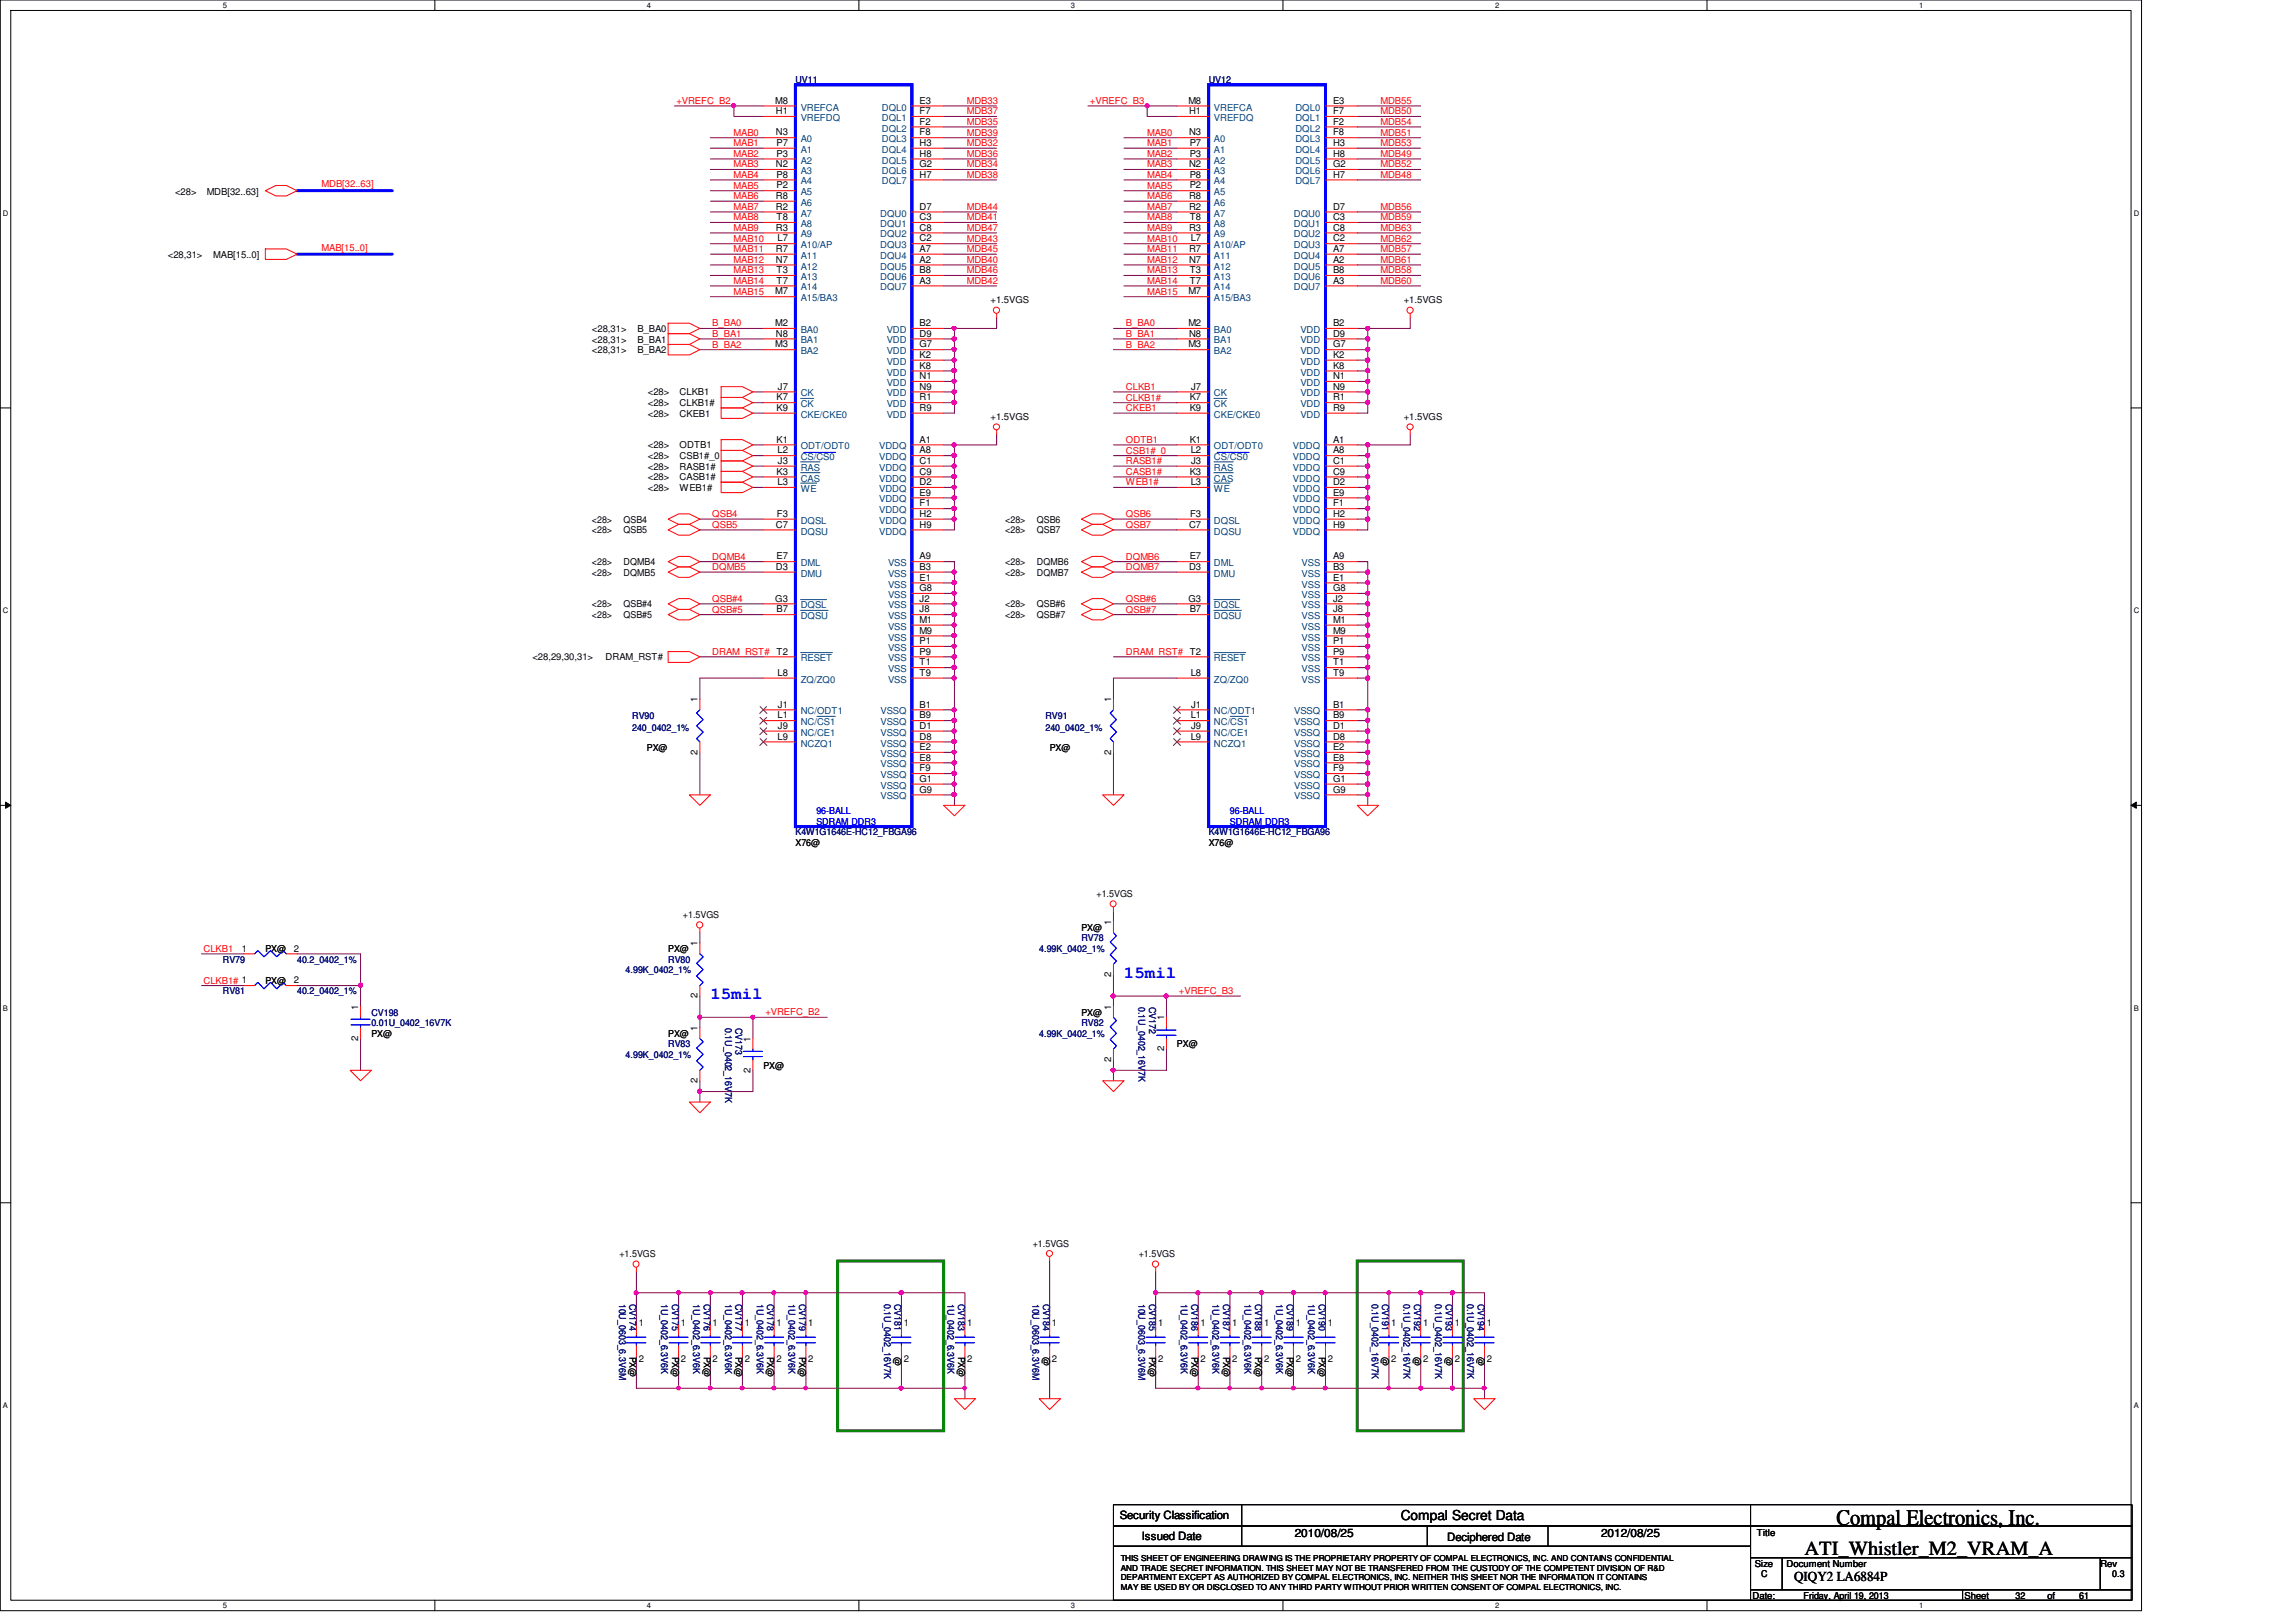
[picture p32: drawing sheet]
<svg xmlns="http://www.w3.org/2000/svg" width="297mm" height="210mm" viewBox="0 0 297 210" stroke-linecap="round" stroke-linejoin="round" font-family="sans-serif">
<defs><g id="words">
<text font-size="2.9" x="237.6" y="197.3">Compal Electronics, Inc.</text>
<text font-size="2.6" x="233.5" y="201.2">ATI_Whistler_M2_VRAM_A</text>
<g font-size="2.2" fill="#00f">
<text x="91.9" y="129.3">15mil</text>
<text x="145.4" y="126.6">15mil</text>
</g>
<g font-size="1.8">
<text x="181.2" y="196.8">Compal Secret Data</text>
<text x="232.1" y="204.6">QIQY2 LA6884P</text>
</g>
<g font-size="1.5">
<text x="144.9" y="196.6">Security Classification</text>
<text x="147.7" y="199.3">Issued Date</text>
<text x="167.5" y="198.8">2010/08/25</text>
<text x="187.2" y="199.4">Deciphered Date</text>
<text x="207.1" y="198.8">2012/08/25</text>
</g>
<g font-size="1.2" fill="#000080">
<text x="102.9" y="10.7">UV11</text>
<text x="156.4" y="10.7">UV12</text>
<text x="81.8" y="93">RV90</text>
<text x="81.8" y="94.7">240_0402_1%</text>
<text x="135.3" y="93">RV91</text>
<text x="135.3" y="94.7">240_0402_1%</text>
<text x="102.9" y="108.1">K4W1G1646E-HC12_FBGA96</text>
<text x="156.4" y="108.1">K4W1G1646E-HC12_FBGA96</text>
<text x="28.8" y="124.6">RV79</text>
<text x="38.4" y="124.6">40.2_0402_1%</text>
<text x="80.9" y="125.9">4.99K_0402_1%</text>
<text x="86.4" y="124.6">RV80</text>
<text x="134.4" y="123.2">4.99K_0402_1%</text>
<text x="139.9" y="121.8">RV78</text>
<text x="28.8" y="128.7">RV81</text>
<text x="38.4" y="128.7">40.2_0402_1%</text>
<text x="48" y="131.4">CV198</text>
<text x="147.3" y="130.3" transform="rotate(90 147.3 130.3)">0.1U_0402_16V7K</text>
<text x="148.7" y="130.3" transform="rotate(90 148.7 130.3)">CV172</text>
<text x="48" y="132.8">0.01U_0402_16V7K</text>
<text x="80.9" y="136.9">4.99K_0402_1%</text>
<text x="86.4" y="135.6">RV83</text>
<text x="93.8" y="133" transform="rotate(90 93.8 133)">0.1U_0402_16V7K</text>
<text x="95.2" y="133" transform="rotate(90 95.2 133)">CV173</text>
<text x="134.4" y="134.2">4.99K_0402_1%</text>
<text x="139.9" y="132.8">RV82</text>
<text x="80.1" y="168.7" transform="rotate(90 80.1 168.7)">10U_0603_6.3V6M</text>
<text x="81.4" y="168.7" transform="rotate(90 81.4 168.7)">CV174</text>
<text x="85.6" y="168.7" transform="rotate(90 85.6 168.7)">1U_0402_6.3V6K</text>
<text x="86.9" y="168.7" transform="rotate(90 86.9 168.7)">CV175</text>
<text x="89.7" y="168.7" transform="rotate(90 89.7 168.7)">1U_0402_6.3V6K</text>
<text x="91.1" y="168.7" transform="rotate(90 91.1 168.7)">CV176</text>
<text x="93.8" y="168.7" transform="rotate(90 93.8 168.7)">1U_0402_6.3V6K</text>
<text x="95.2" y="168.7" transform="rotate(90 95.2 168.7)">CV177</text>
<text x="97.9" y="168.7" transform="rotate(90 97.9 168.7)">1U_0402_6.3V6K</text>
<text x="99.3" y="168.7" transform="rotate(90 99.3 168.7)">CV178</text>
<text x="102" y="168.7" transform="rotate(90 102 168.7)">1U_0402_6.3V6K</text>
<text x="103.4" y="168.7" transform="rotate(90 103.4 168.7)">CV179</text>
<text x="114.4" y="168.7" transform="rotate(90 114.4 168.7)">0.1U_0402_16V7K</text>
<text x="115.7" y="168.7" transform="rotate(90 115.7 168.7)">CV181</text>
<text x="122.6" y="168.7" transform="rotate(90 122.6 168.7)">1U_0402_6.3V6K</text>
<text x="123.9" y="168.7" transform="rotate(90 123.9 168.7)">CV183</text>
<text x="133.6" y="168.7" transform="rotate(90 133.6 168.7)">10U_0603_6.3V6M</text>
<text x="135" y="168.7" transform="rotate(90 135 168.7)">CV184</text>
<text x="147.3" y="168.7" transform="rotate(90 147.3 168.7)">10U_0603_6.3V6M</text>
<text x="148.7" y="168.7" transform="rotate(90 148.7 168.7)">CV185</text>
<text x="152.8" y="168.7" transform="rotate(90 152.8 168.7)">1U_0402_6.3V6K</text>
<text x="154.1" y="168.7" transform="rotate(90 154.1 168.7)">CV186</text>
<text x="156.9" y="168.7" transform="rotate(90 156.9 168.7)">1U_0402_6.3V6K</text>
<text x="158.2" y="168.7" transform="rotate(90 158.2 168.7)">CV187</text>
<text x="161" y="168.7" transform="rotate(90 161 168.7)">1U_0402_6.3V6K</text>
<text x="162.4" y="168.7" transform="rotate(90 162.4 168.7)">CV188</text>
<text x="165.1" y="168.7" transform="rotate(90 165.1 168.7)">1U_0402_6.3V6K</text>
<text x="166.5" y="168.7" transform="rotate(90 166.5 168.7)">CV189</text>
<text x="169.2" y="168.7" transform="rotate(90 169.2 168.7)">1U_0402_6.3V6K</text>
<text x="170.6" y="168.7" transform="rotate(90 170.6 168.7)">CV190</text>
<text x="177.5" y="168.7" transform="rotate(90 177.5 168.7)">0.1U_0402_16V7K</text>
<text x="178.8" y="168.7" transform="rotate(90 178.8 168.7)">CV191</text>
<text x="181.6" y="168.7" transform="rotate(90 181.6 168.7)">0.1U_0402_16V7K</text>
<text x="183" y="168.7" transform="rotate(90 183 168.7)">CV192</text>
<text x="185.7" y="168.7" transform="rotate(90 185.7 168.7)">0.1U_0402_16V7K</text>
<text x="187.1" y="168.7" transform="rotate(90 187.1 168.7)">CV193</text>
<text x="189.8" y="168.7" transform="rotate(90 189.8 168.7)">0.1U_0402_16V7K</text>
<text x="191.2" y="168.7" transform="rotate(90 191.2 168.7)">CV194</text>
</g>
<g font-size="1.2" fill="#f00">
<text x="87.5" y="13.5">+VREFC_B2</text>
<text x="94.9" y="17.6">MAB0</text>
<text x="125.1" y="13.5">MDB33</text>
<text x="125.1" y="16.2">MDB35</text>
<text x="125.1" y="14.8">MDB37</text>
<text x="125.1" y="17.6">MDB39</text>
<text x="141" y="13.5">+VREFC_B3</text>
<text x="148.4" y="17.6">MAB0</text>
<text x="178.6" y="14.8">MDB50</text>
<text x="178.6" y="17.6">MDB51</text>
<text x="178.6" y="16.2">MDB54</text>
<text x="178.6" y="13.5">MDB55</text>
<text x="94.9" y="18.9">MAB1</text>
<text x="94.9" y="20.3">MAB2</text>
<text x="94.9" y="21.7">MAB3</text>
<text x="94.9" y="23">MAB4</text>
<text x="125.1" y="18.9">MDB32</text>
<text x="125.1" y="21.7">MDB34</text>
<text x="125.1" y="20.3">MDB36</text>
<text x="125.1" y="23">MDB38</text>
<text x="148.4" y="18.9">MAB1</text>
<text x="148.4" y="20.3">MAB2</text>
<text x="148.4" y="21.7">MAB3</text>
<text x="148.4" y="23">MAB4</text>
<text x="178.6" y="23">MDB48</text>
<text x="178.6" y="20.3">MDB49</text>
<text x="178.6" y="21.7">MDB52</text>
<text x="178.6" y="18.9">MDB53</text>
<text x="41.6" y="24.3">MDB[32..63]</text>
<text x="94.9" y="24.4">MAB5</text>
<text x="94.9" y="25.8">MAB6</text>
<text x="94.9" y="27.2">MAB7</text>
<text x="94.9" y="28.5">MAB8</text>
<text x="94.9" y="29.9">MAB9</text>
<text x="125.1" y="28.5">MDB41</text>
<text x="125.1" y="27.2">MDB44</text>
<text x="125.1" y="29.9">MDB47</text>
<text x="148.4" y="24.4">MAB5</text>
<text x="148.4" y="25.8">MAB6</text>
<text x="148.4" y="27.2">MAB7</text>
<text x="148.4" y="28.5">MAB8</text>
<text x="148.4" y="29.9">MAB9</text>
<text x="178.6" y="28.5">MDB59</text>
<text x="178.6" y="27.2">MDB56</text>
<text x="178.6" y="29.9">MDB63</text>
<text x="41.6" y="32.5">MAB[15..0]</text>
<text x="94.9" y="32.6">MAB11</text>
<text x="94.9" y="34">MAB12</text>
<text x="94.9" y="35.4">MAB13</text>
<text x="94.9" y="31.3">MAB10</text>
<text x="125.1" y="34">MDB40</text>
<text x="125.1" y="31.3">MDB43</text>
<text x="125.1" y="32.6">MDB45</text>
<text x="125.1" y="35.4">MDB46</text>
<text x="148.4" y="34">MAB12</text>
<text x="148.4" y="35.4">MAB13</text>
<text x="148.4" y="31.3">MAB10</text>
<text x="148.4" y="32.6">MAB11</text>
<text x="178.6" y="31.3">MDB62</text>
<text x="178.6" y="34">MDB61</text>
<text x="178.6" y="32.6">MDB57</text>
<text x="178.6" y="35.4">MDB58</text>
<text x="94.9" y="36.7">MAB14</text>
<text x="94.9" y="38.1">MAB15</text>
<text x="125.1" y="36.7">MDB42</text>
<text x="148.4" y="36.7">MAB14</text>
<text x="148.4" y="38.1">MAB15</text>
<text x="178.6" y="36.7">MDB60</text>
<text x="92.2" y="42.2">B_BA0</text>
<text x="92.2" y="43.6">B_BA1</text>
<text x="92.2" y="45">B_BA2</text>
<text x="145.7" y="42.2">B_BA0</text>
<text x="145.7" y="43.6">B_BA1</text>
<text x="145.7" y="45">B_BA2</text>
<text x="145.7" y="53.2">CKEB1</text>
<text x="145.7" y="50.5">CLKB1</text>
<text x="145.7" y="51.9">CLKB1#</text>
<text x="145.7" y="58.7">CSB1#_0</text>
<text x="145.7" y="57.3">ODTB1</text>
<text x="145.7" y="61.5">CASB1#</text>
<text x="145.7" y="60.1">RASB1#</text>
<text x="145.7" y="62.8">WEB1#</text>
<text x="92.2" y="66.9">QSB4</text>
<text x="92.2" y="68.3">QSB5</text>
<text x="145.7" y="66.9">QSB6</text>
<text x="145.7" y="68.3">QSB7</text>
<text x="92.2" y="72.4">DQMB4</text>
<text x="92.2" y="73.8">DQMB5</text>
<text x="92.2" y="77.9">QSB#4</text>
<text x="145.7" y="72.4">DQMB6</text>
<text x="145.7" y="73.8">DQMB7</text>
<text x="145.7" y="77.9">QSB#6</text>
<text x="92.2" y="79.3">QSB#5</text>
<text x="145.7" y="79.3">QSB#7</text>
<text x="92.2" y="84.8">DRAM_RST#</text>
<text x="145.7" y="84.8">DRAM_RST# T2</text>
<text x="26.3" y="123.2">CLKB1</text>
<text x="26.3" y="127.3">CLKB1# 1</text>
<text x="99" y="131.4">+VREFC_B2</text>
<text x="152.5" y="128.7">+VREFC_B3</text>
</g>
<g font-size="1.2">
<text x="100.3" y="13.4">M8</text>
<text x="100.4" y="17.5">N3</text>
<text x="100.4" y="14.8">H1</text>
<text x="119" y="13.4">E3</text>
<text x="119" y="14.8">F7</text>
<text x="119" y="16.1">F2</text>
<text x="119" y="17.5">F8</text>
<text x="153.8" y="13.4">M8</text>
<text x="153.8" y="17.5">N3</text>
<text x="153.8" y="14.8">H1</text>
<text x="172.5" y="13.4">E3</text>
<text x="172.5" y="14.8">F7</text>
<text x="172.5" y="16.1">F2</text>
<text x="172.5" y="17.5">F8</text>
<text x="100.4" y="21.6">N2</text>
<text x="100.5" y="20.3">P3</text>
<text x="100.5" y="23">P8</text>
<text x="100.5" y="18.9">P7</text>
<text x="119" y="18.9">H3</text>
<text x="119" y="20.3">H8</text>
<text x="119" y="21.6">G2</text>
<text x="119" y="23">H7</text>
<text x="153.8" y="21.6">N2</text>
<text x="153.9" y="20.3">P3</text>
<text x="153.9" y="23">P8</text>
<text x="153.9" y="18.9">P7</text>
<text x="172.5" y="18.9">H3</text>
<text x="172.5" y="20.3">H8</text>
<text x="172.5" y="21.6">G2</text>
<text x="172.5" y="23">H7</text>
<text x="22.6" y="25.3">&lt;28&gt;</text>
<text x="26.8" y="25.3">MDB[32..63]</text>
<text x="100.4" y="25.7">R8</text>
<text x="100.4" y="27.1">R2</text>
<text x="100.4" y="29.8">R3</text>
<text x="100.5" y="24.4">P2</text>
<text x="100.5" y="28.5">T8</text>
<text x="119" y="28.5">C3</text>
<text x="119" y="29.8">C8</text>
<text x="119" y="27.1">D7</text>
<text x="153.8" y="25.7">R8</text>
<text x="153.8" y="27.1">R2</text>
<text x="153.8" y="29.8">R3</text>
<text x="153.9" y="24.4">P2</text>
<text x="153.9" y="28.5">T8</text>
<text x="172.5" y="28.5">C3</text>
<text x="172.5" y="29.8">C8</text>
<text x="172.5" y="27.1">D7</text>
<text x="21.7" y="33.4">&lt;28,31&gt;</text>
<text x="27.6" y="33.4">MAB[15..0]</text>
<text x="100.4" y="32.6">R7</text>
<text x="100.4" y="34">N7</text>
<text x="100.5" y="35.3">T3</text>
<text x="100.6" y="31.2">L7</text>
<text x="119" y="31.2">C2</text>
<text x="119" y="32.6">A7</text>
<text x="119" y="34">A2</text>
<text x="119" y="35.3">B8</text>
<text x="153.8" y="32.6">R7</text>
<text x="153.8" y="34">N7</text>
<text x="153.9" y="35.3">T3</text>
<text x="154" y="31.2">L7</text>
<text x="172.5" y="31.2">C2</text>
<text x="172.5" y="32.6">A7</text>
<text x="172.5" y="34">A2</text>
<text x="172.5" y="35.3">B8</text>
<text x="100.3" y="38.1">M7</text>
<text x="100.5" y="36.7">T7</text>
<text x="119" y="36.7">A3</text>
<text x="128.1" y="39.2">+1.5VGS</text>
<text x="153.8" y="38.1">M7</text>
<text x="153.9" y="36.7">T7</text>
<text x="172.5" y="36.7">A3</text>
<text x="181.6" y="39.2">+1.5VGS</text>
<text x="76.6" y="45.7">&lt;28,31&gt;</text>
<text x="76.6" y="44.3">&lt;28,31&gt;</text>
<text x="76.6" y="43">&lt;28,31&gt;</text>
<text x="82.5" y="45.7">B_BA2</text>
<text x="82.5" y="44.3">B_BA1</text>
<text x="82.5" y="43">B_BA0</text>
<text x="100.3" y="42.2">M2</text>
<text x="100.3" y="45">M3</text>
<text x="100.4" y="43.6">N8</text>
<text x="119" y="42.2">B2</text>
<text x="119" y="43.6">D9</text>
<text x="119" y="45">G7</text>
<text x="119" y="46.3">K2</text>
<text x="119" y="47.7">K8</text>
<text x="153.8" y="42.2">M2</text>
<text x="153.8" y="45">M3</text>
<text x="153.8" y="43.6">N8</text>
<text x="172.5" y="42.2">B2</text>
<text x="172.5" y="43.6">D9</text>
<text x="172.5" y="45">G7</text>
<text x="172.5" y="46.3">K2</text>
<text x="172.5" y="47.7">K8</text>
<text x="83.8" y="53.9">&lt;28&gt;</text>
<text x="83.8" y="52.6">&lt;28&gt;</text>
<text x="83.8" y="51.2">&lt;28&gt;</text>
<text x="87.9" y="53.9">CKEB1</text>
<text x="87.9" y="52.6">CLKB1#</text>
<text x="87.9" y="51.2">CLKB1</text>
<text x="100.5" y="51.8">K7</text>
<text x="100.5" y="53.2">K9</text>
<text x="100.6" y="50.4">J7</text>
<text x="119" y="49.1">N1</text>
<text x="119" y="50.4">N9</text>
<text x="119" y="51.8">R1</text>
<text x="119" y="53.2">R9</text>
<text x="153.9" y="51.8">K7</text>
<text x="153.9" y="53.2">K9</text>
<text x="154.1" y="50.4">J7</text>
<text x="172.5" y="49.1">N1</text>
<text x="172.5" y="50.4">N9</text>
<text x="172.5" y="51.8">R1</text>
<text x="172.5" y="53.2">R9</text>
<text x="83.8" y="59.4">&lt;28&gt;</text>
<text x="83.8" y="58">&lt;28&gt;</text>
<text x="87.9" y="59.4">CSB1#_0</text>
<text x="87.9" y="58">ODTB1</text>
<text x="100.5" y="57.3">K1</text>
<text x="100.6" y="58.7">L2</text>
<text x="119" y="57.3">A1</text>
<text x="119" y="58.7">A8</text>
<text x="128.1" y="54.4">+1.5VGS</text>
<text x="153.9" y="57.3">K1</text>
<text x="154" y="58.7">L2</text>
<text x="172.5" y="57.3">A1</text>
<text x="172.5" y="58.7">A8</text>
<text x="181.6" y="54.4">+1.5VGS</text>
<text x="83.8" y="60.8">&lt;28&gt;</text>
<text x="83.8" y="63.5">&lt;28&gt;</text>
<text x="83.8" y="62.1">&lt;28&gt;</text>
<text x="87.9" y="60.8">RASB1#</text>
<text x="87.9" y="63.5">WEB1#</text>
<text x="87.9" y="62.1">CASB1#</text>
<text x="100.5" y="61.4">K3</text>
<text x="100.6" y="62.8">L3</text>
<text x="100.6" y="60">J3</text>
<text x="119" y="60">C1</text>
<text x="119" y="61.4">C9</text>
<text x="119" y="64.1">E9</text>
<text x="119" y="65.5">F1</text>
<text x="119" y="62.8">D2</text>
<text x="153.9" y="61.4">K3</text>
<text x="154" y="62.8">L3</text>
<text x="154.1" y="60">J3</text>
<text x="172.5" y="60">C1</text>
<text x="172.5" y="61.4">C9</text>
<text x="172.5" y="64.1">E9</text>
<text x="172.5" y="65.5">F1</text>
<text x="172.5" y="62.8">D2</text>
<text x="76.6" y="67.6">&lt;28&gt;</text>
<text x="76.6" y="69">&lt;28&gt;</text>
<text x="80.7" y="67.6">QSB4</text>
<text x="80.7" y="69">QSB5</text>
<text x="100.4" y="68.3">C7</text>
<text x="100.5" y="66.9">F3</text>
<text x="119" y="66.9">H2</text>
<text x="119" y="68.3">H9</text>
<text x="130" y="67.6">&lt;28&gt;</text>
<text x="130" y="69">&lt;28&gt;</text>
<text x="134.2" y="67.6">QSB6</text>
<text x="134.2" y="69">QSB7</text>
<text x="153.8" y="68.3">C7</text>
<text x="154" y="66.9">F3</text>
<text x="172.5" y="66.9">H2</text>
<text x="172.5" y="68.3">H9</text>
<text x="76.6" y="73.2">&lt;28&gt;</text>
<text x="76.6" y="74.5">&lt;28&gt;</text>
<text x="80.7" y="73.2">DQMB4</text>
<text x="80.7" y="74.5">DQMB5</text>
<text x="100.3" y="77.9">G3</text>
<text x="100.4" y="73.7">D3</text>
<text x="100.5" y="72.4">E7</text>
<text x="119" y="72.4">A9</text>
<text x="119" y="75.1">E1</text>
<text x="119" y="73.7">B3</text>
<text x="119" y="76.5">G8</text>
<text x="119" y="77.9">J2</text>
<text x="130" y="73.2">&lt;28&gt;</text>
<text x="130" y="74.5">&lt;28&gt;</text>
<text x="134.2" y="73.2">DQMB6</text>
<text x="134.2" y="74.5">DQMB7</text>
<text x="153.8" y="77.9">G3</text>
<text x="153.8" y="73.7">D3</text>
<text x="153.9" y="72.4">E7</text>
<text x="172.5" y="72.4">A9</text>
<text x="172.5" y="75.1">E1</text>
<text x="172.5" y="73.7">B3</text>
<text x="172.5" y="76.5">G8</text>
<text x="172.5" y="77.9">J2</text>
<text x="76.6" y="78.6">&lt;28&gt;</text>
<text x="76.6" y="80">&lt;28&gt;</text>
<text x="80.7" y="78.6">QSB#4</text>
<text x="80.7" y="80">QSB#5</text>
<text x="100.5" y="79.2">B7</text>
<text x="119" y="79.2">J8</text>
<text x="119" y="80.6">M1</text>
<text x="119" y="82">M9</text>
<text x="119" y="83.4">P1</text>
<text x="130" y="78.6">&lt;28&gt;</text>
<text x="130" y="80">&lt;28&gt;</text>
<text x="134.2" y="78.6">QSB#6</text>
<text x="134.2" y="80">QSB#7</text>
<text x="153.9" y="79.2">B7</text>
<text x="172.5" y="79.2">J8</text>
<text x="172.5" y="80.6">M1</text>
<text x="172.5" y="82">M9</text>
<text x="172.5" y="83.4">P1</text>
<text x="68.9" y="85.5">&lt;28,29,30,31&gt;</text>
<text x="78.4" y="85.5">DRAM_RST#</text>
<text x="100.5" y="84.7">T2</text>
<text x="100.6" y="87.5">L8</text>
<text x="119" y="84.7">P9</text>
<text x="119" y="86.1">T1</text>
<text x="119" y="87.5">T9</text>
<text x="154" y="87.5">L8</text>
<text x="172.5" y="84.7">P9</text>
<text x="172.5" y="86.1">T1</text>
<text x="172.5" y="87.5">T9</text>
<text x="90.3" y="90.9" transform="rotate(-90 90.3 90.9)">1</text>
<text x="100.6" y="93">L1</text>
<text x="100.6" y="95.7">L9</text>
<text x="100.6" y="91.6">J1</text>
<text x="100.6" y="94.3">J9</text>
<text x="119" y="94.3">D1</text>
<text x="119" y="91.6">B1</text>
<text x="119" y="93">B9</text>
<text x="119" y="95.7">D8</text>
<text x="143.8" y="90.9" transform="rotate(-90 143.8 90.9)">1</text>
<text x="154" y="93">L1</text>
<text x="154" y="95.7">L9</text>
<text x="154.1" y="91.6">J1</text>
<text x="154.1" y="94.3">J9</text>
<text x="172.5" y="94.3">D1</text>
<text x="172.5" y="91.6">B1</text>
<text x="172.5" y="93">B9</text>
<text x="172.5" y="95.7">D8</text>
<text x="83.7" y="97.2">PX@</text>
<text x="90.3" y="97.7" transform="rotate(-90 90.3 97.7)">2</text>
<text x="119" y="97.1">E2</text>
<text x="119" y="98.4">E8</text>
<text x="119" y="99.8">F9</text>
<text x="119" y="101.2">G1</text>
<text x="135.8" y="97.2">PX@</text>
<text x="143.8" y="97.7" transform="rotate(-90 143.8 97.7)">2</text>
<text x="172.5" y="97.1">E2</text>
<text x="172.5" y="98.4">E8</text>
<text x="172.5" y="99.8">F9</text>
<text x="172.5" y="101.2">G1</text>
<text x="119" y="102.6">G9</text>
<text x="172.5" y="102.6">G9</text>
<text x="102.9" y="109.5">X76@</text>
<text x="156.4" y="109.5">X76@</text>
<text x="88.3" y="118.8">+1.5VGS</text>
<text x="141.9" y="116.1">+1.5VGS</text>
<text x="143.8" y="119.7" transform="rotate(-90 143.8 119.7)">1</text>
<text x="31.3" y="123.1">1</text>
<text x="34.3" y="123.2">PX@</text>
<text x="38" y="123.1">2</text>
<text x="86.4" y="123.2">PX@</text>
<text x="90.3" y="122.5" transform="rotate(-90 90.3 122.5)">1</text>
<text x="139.9" y="120.4">PX@</text>
<text x="34.3" y="127.3">PX@</text>
<text x="38" y="127.3">2</text>
<text x="46.4" y="130.7" transform="rotate(-90 46.4 130.7)">1</text>
<text x="90.3" y="129.2" transform="rotate(-90 90.3 129.2)">2</text>
<text x="139.9" y="131.4">PX@</text>
<text x="143.8" y="130.7" transform="rotate(-90 143.8 130.7)">1</text>
<text x="143.8" y="126.4" transform="rotate(-90 143.8 126.4)">2</text>
<text x="46.4" y="134.7" transform="rotate(-90 46.4 134.7)">2</text>
<text x="48" y="134.2">PX@</text>
<text x="86.4" y="134.2">PX@</text>
<text x="90.3" y="133.4" transform="rotate(-90 90.3 133.4)">1</text>
<text x="97.1" y="134.8" transform="rotate(-90 97.1 134.8)">1</text>
<text x="143.8" y="137.4" transform="rotate(-90 143.8 137.4)">2</text>
<text x="150.6" y="136.1" transform="rotate(-90 150.6 136.1)">2</text>
<text x="150.6" y="132" transform="rotate(-90 150.6 132)">1</text>
<text x="152.3" y="135.6">PX@</text>
<text x="90.3" y="140.2" transform="rotate(-90 90.3 140.2)">2</text>
<text x="97.1" y="138.8" transform="rotate(-90 97.1 138.8)">2</text>
<text x="98.8" y="138.3">PX@</text>
<text x="133.6" y="161.3">+1.5VGS</text>
<text x="80.1" y="162.7">+1.5VGS</text>
<text x="147.3" y="162.7">+1.5VGS</text>
<text x="82.6" y="171.6">1</text>
<text x="88.1" y="171.6">1</text>
<text x="92.2" y="171.6">1</text>
<text x="96.3" y="171.6">1</text>
<text x="100.5" y="171.6">1</text>
<text x="104.6" y="171.6">1</text>
<text x="116.9" y="171.6">1</text>
<text x="125.1" y="171.6">1</text>
<text x="136.1" y="171.6">1</text>
<text x="149.8" y="171.6">1</text>
<text x="155.3" y="171.6">1</text>
<text x="159.4" y="171.6">1</text>
<text x="163.5" y="171.6">1</text>
<text x="167.6" y="171.6">1</text>
<text x="171.8" y="171.6">1</text>
<text x="180" y="171.6">1</text>
<text x="184.1" y="171.6">1</text>
<text x="188.2" y="171.6">1</text>
<text x="192.4" y="171.6">1</text>
<text x="81.4" y="175.6" transform="rotate(90 81.4 175.6)">PX@</text>
<text x="82.6" y="176.3">2</text>
<text x="86.9" y="175.6" transform="rotate(90 86.9 175.6)">PX@</text>
<text x="88.1" y="176.3">2</text>
<text x="91.1" y="175.6" transform="rotate(90 91.1 175.6)">PX@</text>
<text x="92.2" y="176.3">2</text>
<text x="95.2" y="175.6" transform="rotate(90 95.2 175.6)">PX@</text>
<text x="96.3" y="176.3">2</text>
<text x="99.3" y="175.6" transform="rotate(90 99.3 175.6)">PX@</text>
<text x="100.5" y="176.3">2</text>
<text x="103.4" y="175.6" transform="rotate(90 103.4 175.6)">PX@</text>
<text x="104.6" y="176.3">2</text>
<text x="115.7" y="175.6" transform="rotate(90 115.7 175.6)">@</text>
<text x="116.9" y="176.3">2</text>
<text x="123.9" y="175.6" transform="rotate(90 123.9 175.6)">PX@</text>
<text x="125.1" y="176.3">2</text>
<text x="135" y="175.6" transform="rotate(90 135 175.6)">@</text>
<text x="136.1" y="176.3">2</text>
<text x="148.7" y="175.6" transform="rotate(90 148.7 175.6)">PX@</text>
<text x="149.8" y="176.3">2</text>
<text x="154.1" y="175.6" transform="rotate(90 154.1 175.6)">PX@</text>
<text x="155.3" y="176.3">2</text>
<text x="158.2" y="175.6" transform="rotate(90 158.2 175.6)">PX@</text>
<text x="159.4" y="176.3">2</text>
<text x="162.4" y="175.6" transform="rotate(90 162.4 175.6)">PX@</text>
<text x="163.5" y="176.3">2</text>
<text x="166.5" y="175.6" transform="rotate(90 166.5 175.6)">PX@</text>
<text x="167.6" y="176.3">2</text>
<text x="170.6" y="175.6" transform="rotate(90 170.6 175.6)">PX@</text>
<text x="171.8" y="176.3">2</text>
<text x="178.8" y="175.6" transform="rotate(90 178.8 175.6)">@</text>
<text x="180" y="176.3">2</text>
<text x="183" y="175.6" transform="rotate(90 183 175.6)">@</text>
<text x="184.1" y="176.3">2</text>
<text x="187.1" y="175.6" transform="rotate(90 187.1 175.6)">@</text>
<text x="188.2" y="176.3">2</text>
<text x="191.2" y="175.6" transform="rotate(90 191.2 175.6)">@</text>
<text x="192.4" y="176.3">2</text>
<text x="227" y="202.7">Size</text>
<text x="227.3" y="198.8">Title</text>
<text x="231.1" y="202.7">Document Number</text>
<text x="271.7" y="202.7">Rev</text>
<text x="226.7" y="206.9">Date:</text>
<text x="227.8" y="204.1">C</text>
<text x="233.3" y="206.9">Friday, April 19, 2013</text>
<text x="254.2" y="206.9">Sheet</text>
<text x="260.8" y="206.9">32</text>
<text x="264.9" y="206.9">of</text>
<text x="269" y="206.9">61</text>
<text x="273.3" y="204.1">0.3</text>
</g>
<g font-size="1.2" fill="#004080">
<text x="103.6" y="14.3">VREFCA</text>
<text x="103.6" y="15.7">VREFDQ</text>
<text x="114.1" y="14.3">DQL0</text>
<text x="114.1" y="15.7">DQL1</text>
<text x="114.1" y="17">DQL2</text>
<text x="157.1" y="14.3">VREFCA</text>
<text x="157.1" y="15.7">VREFDQ</text>
<text x="167.6" y="14.3">DQL0</text>
<text x="167.6" y="15.7">DQL1</text>
<text x="167.6" y="17">DQL2</text>
<text x="103.6" y="21.2">A2</text>
<text x="103.6" y="22.5">A3</text>
<text x="103.6" y="23.9">A4</text>
<text x="103.6" y="18.4">A0</text>
<text x="103.6" y="19.8">A1</text>
<text x="114.1" y="18.4">DQL3</text>
<text x="114.1" y="19.8">DQL4</text>
<text x="114.1" y="21.2">DQL5</text>
<text x="114.1" y="22.5">DQL6</text>
<text x="114.1" y="23.9">DQL7</text>
<text x="157.1" y="21.2">A2</text>
<text x="157.1" y="22.5">A3</text>
<text x="157.1" y="23.9">A4</text>
<text x="157.1" y="18.4">A0</text>
<text x="157.1" y="19.8">A1</text>
<text x="167.6" y="18.4">DQL3</text>
<text x="167.6" y="19.8">DQL4</text>
<text x="167.6" y="21.2">DQL5</text>
<text x="167.6" y="22.5">DQL6</text>
<text x="167.6" y="23.9">DQL7</text>
<text x="103.6" y="25.3">A5</text>
<text x="103.6" y="26.6">A6</text>
<text x="103.6" y="28">A7</text>
<text x="103.6" y="29.4">A8</text>
<text x="113.9" y="29.4">DQU1</text>
<text x="113.9" y="28">DQU0</text>
<text x="157.1" y="25.3">A5</text>
<text x="157.1" y="26.6">A6</text>
<text x="157.1" y="28">A7</text>
<text x="157.1" y="29.4">A8</text>
<text x="167.4" y="29.4">DQU1</text>
<text x="167.4" y="28">DQU0</text>
<text x="103.6" y="30.7">A9</text>
<text x="103.6" y="32.1">A10/AP</text>
<text x="103.6" y="33.5">A11</text>
<text x="103.6" y="34.9">A12</text>
<text x="113.9" y="30.7">DQU2</text>
<text x="113.9" y="32.1">DQU3</text>
<text x="113.9" y="33.5">DQU4</text>
<text x="113.9" y="34.9">DQU5</text>
<text x="157.1" y="30.7">A9</text>
<text x="157.1" y="32.1">A10/AP</text>
<text x="157.1" y="33.5">A11</text>
<text x="157.1" y="34.9">A12</text>
<text x="167.4" y="30.7">DQU2</text>
<text x="167.4" y="32.1">DQU3</text>
<text x="167.4" y="33.5">DQU4</text>
<text x="167.4" y="34.9">DQU5</text>
<text x="103.6" y="36.2">A13</text>
<text x="103.6" y="37.6">A14</text>
<text x="103.6" y="39">A15/BA3</text>
<text x="113.9" y="36.2">DQU6</text>
<text x="113.9" y="37.6">DQU7</text>
<text x="157.1" y="36.2">A13</text>
<text x="157.1" y="37.6">A14</text>
<text x="157.1" y="39">A15/BA3</text>
<text x="167.4" y="36.2">DQU6</text>
<text x="167.4" y="37.6">DQU7</text>
<text x="103.6" y="43.1">BA0</text>
<text x="103.6" y="44.4">BA1</text>
<text x="103.6" y="45.8">BA2</text>
<text x="114.7" y="43.1">VDD</text>
<text x="114.7" y="44.4">VDD</text>
<text x="114.7" y="45.8">VDD</text>
<text x="114.7" y="47.2">VDD</text>
<text x="157.1" y="43.1">BA0</text>
<text x="157.1" y="44.4">BA1</text>
<text x="157.1" y="45.8">BA2</text>
<text x="168.2" y="43.1">VDD</text>
<text x="168.2" y="44.4">VDD</text>
<text x="168.2" y="45.8">VDD</text>
<text x="168.2" y="47.2">VDD</text>
<text x="103.6" y="51.3">CK</text>
<text x="103.6" y="52.7">CK</text>
<text x="114.7" y="48.6">VDD</text>
<text x="114.7" y="50">VDD</text>
<text x="114.7" y="51.3">VDD</text>
<text x="114.7" y="52.7">VDD</text>
<text x="157.1" y="51.3">CK</text>
<text x="157.1" y="52.7">CK</text>
<text x="168.2" y="48.6">VDD</text>
<text x="168.2" y="50">VDD</text>
<text x="168.2" y="51.3">VDD</text>
<text x="168.2" y="52.7">VDD</text>
<text x="103.6" y="59.6">CS/CS0</text>
<text x="103.6" y="54.1">CKE/CKE0</text>
<text x="103.6" y="58.2">ODT/ODT0</text>
<text x="113.7" y="58.2">VDDQ</text>
<text x="113.7" y="59.6">VDDQ</text>
<text x="114.7" y="54.1">VDD</text>
<text x="157.1" y="59.6">CS/CS0</text>
<text x="157.1" y="54.1">CKE/CKE0</text>
<text x="157.1" y="58.2">ODT/ODT0</text>
<text x="167.3" y="58.2">VDDQ</text>
<text x="167.3" y="59.6">VDDQ</text>
<text x="168.2" y="54.1">VDD</text>
<text x="103.6" y="63.7">WE</text>
<text x="103.6" y="60.9">RAS</text>
<text x="103.6" y="62.3">CAS</text>
<text x="113.7" y="60.9">VDDQ</text>
<text x="113.7" y="62.3">VDDQ</text>
<text x="113.7" y="65">VDDQ</text>
<text x="113.7" y="63.7">VDDQ</text>
<text x="157.1" y="63.7">WE</text>
<text x="157.1" y="60.9">RAS</text>
<text x="157.1" y="62.3">CAS</text>
<text x="167.3" y="60.9">VDDQ</text>
<text x="167.3" y="62.3">VDDQ</text>
<text x="167.3" y="65">VDDQ</text>
<text x="167.3" y="63.7">VDDQ</text>
<text x="103.6" y="67.8">DQSL</text>
<text x="103.6" y="69.2">DQSU</text>
<text x="113.7" y="66.4">VDDQ</text>
<text x="113.7" y="67.8">VDDQ</text>
<text x="113.7" y="69.2">VDDQ</text>
<text x="157.1" y="67.8">DQSL</text>
<text x="157.1" y="69.2">DQSU</text>
<text x="167.3" y="66.4">VDDQ</text>
<text x="167.3" y="67.8">VDDQ</text>
<text x="167.3" y="69.2">VDDQ</text>
<text x="103.6" y="74.6">DMU</text>
<text x="103.6" y="73.3">DML</text>
<text x="114.9" y="73.3">VSS</text>
<text x="114.9" y="76">VSS</text>
<text x="114.9" y="74.6">VSS</text>
<text x="114.9" y="77.4">VSS</text>
<text x="157.1" y="74.6">DMU</text>
<text x="157.1" y="73.3">DML</text>
<text x="168.4" y="73.3">VSS</text>
<text x="168.4" y="76">VSS</text>
<text x="168.4" y="74.6">VSS</text>
<text x="168.4" y="77.4">VSS</text>
<text x="103.6" y="80.1">DQSU</text>
<text x="103.6" y="78.7">DQSL</text>
<text x="114.9" y="78.7">VSS</text>
<text x="114.9" y="80.1">VSS</text>
<text x="114.9" y="81.5">VSS</text>
<text x="114.9" y="82.9">VSS</text>
<text x="157.1" y="80.1">DQSU</text>
<text x="157.1" y="78.7">DQSL</text>
<text x="168.4" y="78.7">VSS</text>
<text x="168.4" y="80.1">VSS</text>
<text x="168.4" y="81.5">VSS</text>
<text x="168.4" y="82.9">VSS</text>
<text x="103.6" y="88.3">ZQ/ZQ0</text>
<text x="103.6" y="85.6">RESET</text>
<text x="114.9" y="84.2">VSS</text>
<text x="114.9" y="85.6">VSS</text>
<text x="114.9" y="87">VSS</text>
<text x="114.9" y="88.3">VSS</text>
<text x="157.1" y="88.3">ZQ/ZQ0</text>
<text x="157.1" y="85.6">RESET</text>
<text x="168.4" y="84.2">VSS</text>
<text x="168.4" y="85.6">VSS</text>
<text x="168.4" y="87">VSS</text>
<text x="168.4" y="88.3">VSS</text>
<text x="103.6" y="92.5">NC/ODT1</text>
<text x="103.6" y="93.9">NC/CS1</text>
<text x="103.6" y="95.2">NC/CE1</text>
<text x="113.9" y="95.2">VSSQ</text>
<text x="113.9" y="92.5">VSSQ</text>
<text x="113.9" y="93.9">VSSQ</text>
<text x="157.1" y="92.5">NC/ODT1</text>
<text x="157.1" y="93.9">NC/CS1</text>
<text x="157.1" y="95.2">NC/CE1</text>
<text x="167.4" y="95.2">VSSQ</text>
<text x="167.4" y="92.5">VSSQ</text>
<text x="167.4" y="93.9">VSSQ</text>
<text x="103.6" y="96.6">NCZQ1</text>
<text x="113.9" y="96.6">VSSQ</text>
<text x="113.9" y="98">VSSQ</text>
<text x="113.9" y="99.3">VSSQ</text>
<text x="113.9" y="100.7">VSSQ</text>
<text x="157.1" y="96.6">NCZQ1</text>
<text x="167.4" y="96.6">VSSQ</text>
<text x="167.4" y="98">VSSQ</text>
<text x="167.4" y="99.3">VSSQ</text>
<text x="167.4" y="100.7">VSSQ</text>
<text x="113.9" y="102.1">VSSQ</text>
<text x="113.9" y="103.5">VSSQ</text>
<text x="167.4" y="102.1">VSSQ</text>
<text x="167.4" y="103.5">VSSQ</text>
</g>
<g font-size="1.2" fill="#00f">
<text x="105.6" y="105.4">96-BALL</text>
<text x="105.6" y="106.7">SDRAM DDR3</text>
<text x="159.1" y="105.4">96-BALL</text>
<text x="159.1" y="106.7">SDRAM DDR3</text>
</g>
<g font-size="1.1">
<text x="145" y="202">THIS SHEET OF ENGINEERING DRAWING IS THE PROPRIETARY PROPERTY OF COMPAL ELECTRONICS, INC. AND CONTAINS CONFIDENTIAL</text>
<text x="145" y="203.2">AND TRADE SECRET INFORMATION. THIS SHEET MAY NOT BE TRANSFERED FROM THE CUSTODY OF THE COMPETENT DIVISION OF R&amp;D</text>
<text x="145" y="204.5">DEPARTMENT EXCEPT AS AUTHORIZED BY COMPAL ELECTRONICS, INC. NEITHER THIS SHEET NOR THE INFORMATION IT CONTAINS</text>
<text x="145" y="205.7">MAY BE USED BY OR DISCLOSED TO ANY THIRD PARTY WITHOUT PRIOR WRITTEN CONSENT OF COMPAL ELECTRONICS, INC.</text>
</g>
<g font-size="1">
<text x="28.8" y="1">5</text>
<text x="83.7" y="1">4</text>
<text x="138.6" y="1">3</text>
<text x="193.4" y="1">2</text>
<text x="248.3" y="1">1</text>
<text x=".4" y="27.9">D</text>
<text x="276.1" y="27.9">D</text>
<text x=".4" y="79.4">C</text>
<text x="276.1" y="79.4">C</text>
<text x=".4" y="130.8">B</text>
<text x="276.1" y="130.8">B</text>
<text x=".4" y="182.2">A</text>
<text x="276.1" y="182.2">A</text>
<text x="28.8" y="208.1">5</text>
<text x="83.7" y="208.1">4</text>
<text x="138.6" y="208.1">3</text>
<text x="193.4" y="208.1">2</text>
<text x="248.3" y="208.1">1</text>
</g>
</g></defs>
<path d="M0 0h277.1v208.4h-277.1zM1.4 1.4h274.3v205.7h-274.3z" fill="none" stroke="#000" stroke-width=".13"/>
<g fill="#fff">
<path d="M28.8 .1h.6v1.1h-.6z"/>
<path d="M28.8 207.2h.6v1.1h-.6z"/>
</g>
<path d="M56.3 0v1.4M56.3 207.1v1.3" fill="none" stroke="#000" stroke-width=".13"/>
<g fill="#fff">
<path d="M83.7 .1h.5v1.1h-.5z"/>
<path d="M83.7 207.2h.5v1.1h-.5z"/>
</g>
<path d="M111.1 0v1.4M111.1 207.1v1.3" fill="none" stroke="#000" stroke-width=".13"/>
<g fill="#fff">
<path d="M138.5 .1h.6v1.1h-.6z"/>
<path d="M138.5 207.2h.6v1.1h-.6z"/>
</g>
<path d="M166 0v1.4M166 207.1v1.3" fill="none" stroke="#000" stroke-width=".13"/>
<g fill="#fff">
<path d="M193.4 .1h.6v1.1h-.6z"/>
<path d="M193.4 207.2h.6v1.1h-.6z"/>
</g>
<path d="M220.8 0v1.4M220.8 207.1v1.3" fill="none" stroke="#000" stroke-width=".13"/>
<g fill="#fff">
<path d="M248.3 .1h.5v1.1h-.5z"/>
<path d="M248.3 207.2h.5v1.1h-.5z"/>
<path d="M.4 27h.7v1.2h-.7z"/>
<path d="M276 27h.8v1.2h-.8z"/>
<path d="M.4 78.5h.7v1.1h-.7z"/>
<path d="M276 78.5h.8v1.1h-.8z"/>
</g>
<path d="M0 52.8h1.4M275.7 52.8h1.4" fill="none" stroke="#000" stroke-width=".13"/>
<g fill="#fff">
<path d="M.4 129.9h.6v1.1h-.6z"/>
<path d="M276 129.9h.7v1.1h-.7z"/>
</g>
<path d="M0 104.2h1.4M.7 103.8l.7 .4-.7 .4zM275.7 104.2l.7-.4v.8zM275.7 104.2h1.4" fill="none" stroke="#000" stroke-width=".13"/>
<path d="M.7 103.8l.7 .4-.7 .4zM275.7 104.2l.7-.4v.8z" fill="#000"/>
<g fill="#fff">
<path d="M.4 181.3h.6v1.1h-.6z"/>
<path d="M276 181.3h.7v1.1h-.7z"/>
</g>
<path d="M0 155.7h1.4M275.7 155.7h1.4" fill="none" stroke="#000" stroke-width=".13"/>
<path d="M108.4 163.2h13.7v22h-13.7zM175.6 163.2h13.7v22h-13.7z" fill="none" stroke="#008000" stroke-width=".38"/>
<path d="M152.3 13.7h-3.9v1.4h3.9M90.5 97.4v5.5M144.1 97.4v5.5" fill="none" stroke="#800040" stroke-width=".13"/>
<circle cx="148.4" cy="13.7" r=".26" fill="#f0f"/>
<circle cx="148.4" cy="13.7" r=".26" fill="none" stroke="#f0f" stroke-width=".13"/>
<g fill="none" stroke="#800040" stroke-width=".13">
<path d="M91.9 17.8h6.9M91.9 19.2h6.9M140.7 13.7h7.7M145.4 17.8h6.9M145.4 19.2h6.9M91.9 32.9h6.9M91.9 34.3h6.9M91.9 35.6h6.9M91.9 37h6.9M91.9 20.6h6.9M91.9 21.9h6.9M91.9 23.3h6.9"/>
<path d="M91.9 24.7h6.9M91.9 26h6.9M91.9 27.4h6.9M91.9 28.8h6.9M91.9 30.1h6.9M145.4 34.3h6.9M145.4 35.6h6.9M145.4 37h6.9M145.4 20.6h6.9M145.4 21.9h6.9M145.4 23.3h6.9M145.4 24.7h6.9"/>
<path d="M145.4 26h6.9M145.4 27.4h6.9M145.4 28.8h6.9M145.4 30.1h6.9M123.5 43.9v1.4h-1.4"/>
</g>
<circle cx="123.4" cy="45.2" r=".26" fill="#f0f"/>
<circle cx="123.4" cy="45.2" r=".26" fill="none" stroke="#f0f" stroke-width=".13"/>
<circle cx="123.4" cy="43.9" r=".26" fill="#f0f"/>
<circle cx="123.4" cy="43.9" r=".26" fill="none" stroke="#f0f" stroke-width=".13"/>
<path d="M123.5 42.5v1.4" fill="none" stroke="#800040" stroke-width=".13"/>
<circle cx="123.4" cy="43.9" r=".26" fill="#f0f"/>
<circle cx="123.4" cy="43.9" r=".26" fill="none" stroke="#f0f" stroke-width=".13"/>
<circle cx="123.4" cy="42.5" r=".25" fill="#f0f"/>
<circle cx="123.4" cy="42.5" r=".25" fill="none" stroke="#f0f" stroke-width=".13"/>
<path d="M122.1 46.6h1.4v1.4M128.9 41.1v1.4h-5.4" fill="none" stroke="#800040" stroke-width=".13"/>
<circle cx="123.4" cy="48" r=".26" fill="#f0f"/>
<circle cx="123.4" cy="48" r=".26" fill="none" stroke="#f0f" stroke-width=".13"/>
<circle cx="123.4" cy="46.6" r=".26" fill="#f0f"/>
<circle cx="123.4" cy="46.6" r=".26" fill="none" stroke="#f0f" stroke-width=".13"/>
<path d="M122.1 48h1.4" fill="none" stroke="#800040" stroke-width=".13"/>
<circle cx="123.4" cy="48" r=".26" fill="#f0f"/>
<circle cx="123.4" cy="48" r=".26" fill="none" stroke="#f0f" stroke-width=".13"/>
<path d="M123.5 52.1v1.4h-1.4" fill="none" stroke="#800040" stroke-width=".13"/>
<circle cx="123.4" cy="52.1" r=".26" fill="#f0f"/>
<circle cx="123.4" cy="52.1" r=".26" fill="none" stroke="#f0f" stroke-width=".13"/>
<path d="M123.5 50.7v1.4" fill="none" stroke="#800040" stroke-width=".13"/>
<circle cx="123.4" cy="52.1" r=".26" fill="#f0f"/>
<circle cx="123.4" cy="52.1" r=".26" fill="none" stroke="#f0f" stroke-width=".13"/>
<circle cx="123.4" cy="50.7" r=".26" fill="#f0f"/>
<circle cx="123.4" cy="50.7" r=".26" fill="none" stroke="#f0f" stroke-width=".13"/>
<path d="M123.5 49.4v1.3" fill="none" stroke="#800040" stroke-width=".13"/>
<circle cx="123.4" cy="50.7" r=".26" fill="#f0f"/>
<circle cx="123.4" cy="50.7" r=".26" fill="none" stroke="#f0f" stroke-width=".13"/>
<circle cx="123.4" cy="49.3" r=".25" fill="#f0f"/>
<circle cx="123.4" cy="49.3" r=".25" fill="none" stroke="#f0f" stroke-width=".13"/>
<path d="M123.5 48v1.4" fill="none" stroke="#800040" stroke-width=".13"/>
<circle cx="123.4" cy="49.3" r=".25" fill="#f0f"/>
<circle cx="123.4" cy="49.3" r=".25" fill="none" stroke="#f0f" stroke-width=".13"/>
<circle cx="123.4" cy="48" r=".26" fill="#f0f"/>
<circle cx="123.4" cy="48" r=".26" fill="none" stroke="#f0f" stroke-width=".13"/>
<path d="M122.1 43.9h1.4" fill="none" stroke="#800040" stroke-width=".13"/>
<circle cx="123.4" cy="43.9" r=".26" fill="#f0f"/>
<circle cx="123.4" cy="43.9" r=".26" fill="none" stroke="#f0f" stroke-width=".13"/>
<path d="M122.1 49.4h1.4" fill="none" stroke="#800040" stroke-width=".13"/>
<circle cx="123.4" cy="49.3" r=".25" fill="#f0f"/>
<circle cx="123.4" cy="49.3" r=".25" fill="none" stroke="#f0f" stroke-width=".13"/>
<path d="M122.1 50.7h1.4" fill="none" stroke="#800040" stroke-width=".13"/>
<circle cx="123.4" cy="50.7" r=".26" fill="#f0f"/>
<circle cx="123.4" cy="50.7" r=".26" fill="none" stroke="#f0f" stroke-width=".13"/>
<path d="M122.1 52.1h1.4" fill="none" stroke="#800040" stroke-width=".13"/>
<circle cx="123.4" cy="52.1" r=".26" fill="#f0f"/>
<circle cx="123.4" cy="52.1" r=".26" fill="none" stroke="#f0f" stroke-width=".13"/>
<path d="M122.1 42.5h1.4" fill="none" stroke="#800040" stroke-width=".13"/>
<circle cx="123.4" cy="42.5" r=".25" fill="#f0f"/>
<circle cx="123.4" cy="42.5" r=".25" fill="none" stroke="#f0f" stroke-width=".13"/>
<path d="M123.5 45.3v1.3" fill="none" stroke="#800040" stroke-width=".13"/>
<circle cx="123.4" cy="46.6" r=".26" fill="#f0f"/>
<circle cx="123.4" cy="46.6" r=".26" fill="none" stroke="#f0f" stroke-width=".13"/>
<circle cx="123.4" cy="45.2" r=".26" fill="#f0f"/>
<circle cx="123.4" cy="45.2" r=".26" fill="none" stroke="#f0f" stroke-width=".13"/>
<path d="M128.9 56.2v1.4h-5.4v1.4" fill="none" stroke="#800040" stroke-width=".13"/>
<circle cx="123.4" cy="58.9" r=".26" fill="#f0f"/>
<circle cx="123.4" cy="58.9" r=".26" fill="none" stroke="#f0f" stroke-width=".13"/>
<circle cx="123.4" cy="57.6" r=".26" fill="#f0f"/>
<circle cx="123.4" cy="57.6" r=".26" fill="none" stroke="#f0f" stroke-width=".13"/>
<path d="M123.5 59v1.3" fill="none" stroke="#800040" stroke-width=".13"/>
<circle cx="123.4" cy="60.3" r=".26" fill="#f0f"/>
<circle cx="123.4" cy="60.3" r=".26" fill="none" stroke="#f0f" stroke-width=".13"/>
<circle cx="123.4" cy="58.9" r=".26" fill="#f0f"/>
<circle cx="123.4" cy="58.9" r=".26" fill="none" stroke="#f0f" stroke-width=".13"/>
<path d="M122.1 60.3h1.4" fill="none" stroke="#800040" stroke-width=".13"/>
<circle cx="123.4" cy="60.3" r=".26" fill="#f0f"/>
<circle cx="123.4" cy="60.3" r=".26" fill="none" stroke="#f0f" stroke-width=".13"/>
<path d="M123.5 67.2v1.4h-1.4" fill="none" stroke="#800040" stroke-width=".13"/>
<circle cx="123.4" cy="67.2" r=".26" fill="#f0f"/>
<circle cx="123.4" cy="67.2" r=".26" fill="none" stroke="#f0f" stroke-width=".13"/>
<path d="M123.5 65.8v1.4" fill="none" stroke="#800040" stroke-width=".13"/>
<circle cx="123.4" cy="67.2" r=".26" fill="#f0f"/>
<circle cx="123.4" cy="67.2" r=".26" fill="none" stroke="#f0f" stroke-width=".13"/>
<circle cx="123.4" cy="65.8" r=".26" fill="#f0f"/>
<circle cx="123.4" cy="65.8" r=".26" fill="none" stroke="#f0f" stroke-width=".13"/>
<path d="M123.5 64.4v1.4" fill="none" stroke="#800040" stroke-width=".13"/>
<circle cx="123.4" cy="65.8" r=".26" fill="#f0f"/>
<circle cx="123.4" cy="65.8" r=".26" fill="none" stroke="#f0f" stroke-width=".13"/>
<circle cx="123.4" cy="64.4" r=".26" fill="#f0f"/>
<circle cx="123.4" cy="64.4" r=".26" fill="none" stroke="#f0f" stroke-width=".13"/>
<path d="M123.5 63.1v1.3" fill="none" stroke="#800040" stroke-width=".13"/>
<circle cx="123.4" cy="64.4" r=".26" fill="#f0f"/>
<circle cx="123.4" cy="64.4" r=".26" fill="none" stroke="#f0f" stroke-width=".13"/>
<circle cx="123.4" cy="63" r=".25" fill="#f0f"/>
<circle cx="123.4" cy="63" r=".25" fill="none" stroke="#f0f" stroke-width=".13"/>
<path d="M122.1 63.1h1.4" fill="none" stroke="#800040" stroke-width=".13"/>
<circle cx="123.4" cy="63" r=".25" fill="#f0f"/>
<circle cx="123.4" cy="63" r=".25" fill="none" stroke="#f0f" stroke-width=".13"/>
<path d="M123.5 61.7v1.4" fill="none" stroke="#800040" stroke-width=".13"/>
<circle cx="123.4" cy="63" r=".25" fill="#f0f"/>
<circle cx="123.4" cy="63" r=".25" fill="none" stroke="#f0f" stroke-width=".13"/>
<circle cx="123.4" cy="61.7" r=".26" fill="#f0f"/>
<circle cx="123.4" cy="61.7" r=".26" fill="none" stroke="#f0f" stroke-width=".13"/>
<path d="M122.1 61.7h1.4" fill="none" stroke="#800040" stroke-width=".13"/>
<circle cx="123.4" cy="61.7" r=".26" fill="#f0f"/>
<circle cx="123.4" cy="61.7" r=".26" fill="none" stroke="#f0f" stroke-width=".13"/>
<path d="M122.1 59h1.4" fill="none" stroke="#800040" stroke-width=".13"/>
<circle cx="123.4" cy="58.9" r=".26" fill="#f0f"/>
<circle cx="123.4" cy="58.9" r=".26" fill="none" stroke="#f0f" stroke-width=".13"/>
<path d="M123.5 60.3v1.4" fill="none" stroke="#800040" stroke-width=".13"/>
<circle cx="123.4" cy="61.7" r=".26" fill="#f0f"/>
<circle cx="123.4" cy="61.7" r=".26" fill="none" stroke="#f0f" stroke-width=".13"/>
<circle cx="123.4" cy="60.3" r=".26" fill="#f0f"/>
<circle cx="123.4" cy="60.3" r=".26" fill="none" stroke="#f0f" stroke-width=".13"/>
<path d="M122.1 67.2h1.4" fill="none" stroke="#800040" stroke-width=".13"/>
<circle cx="123.4" cy="67.2" r=".26" fill="#f0f"/>
<circle cx="123.4" cy="67.2" r=".26" fill="none" stroke="#f0f" stroke-width=".13"/>
<path d="M122.1 64.4h1.4" fill="none" stroke="#800040" stroke-width=".13"/>
<circle cx="123.4" cy="64.4" r=".26" fill="#f0f"/>
<circle cx="123.4" cy="64.4" r=".26" fill="none" stroke="#f0f" stroke-width=".13"/>
<path d="M122.1 65.8h1.4" fill="none" stroke="#800040" stroke-width=".13"/>
<circle cx="123.4" cy="65.8" r=".26" fill="#f0f"/>
<circle cx="123.4" cy="65.8" r=".26" fill="none" stroke="#f0f" stroke-width=".13"/>
<path d="M122.1 57.6h1.4" fill="none" stroke="#800040" stroke-width=".13"/>
<circle cx="123.4" cy="57.6" r=".26" fill="#f0f"/>
<circle cx="123.4" cy="57.6" r=".26" fill="none" stroke="#f0f" stroke-width=".13"/>
<path d="M176.9 43.9v1.4h-1.3" fill="none" stroke="#800040" stroke-width=".13"/>
<circle cx="176.9" cy="45.2" r=".26" fill="#f0f"/>
<circle cx="176.9" cy="45.2" r=".26" fill="none" stroke="#f0f" stroke-width=".13"/>
<circle cx="176.9" cy="43.9" r=".26" fill="#f0f"/>
<circle cx="176.9" cy="43.9" r=".26" fill="none" stroke="#f0f" stroke-width=".13"/>
<path d="M176.9 42.5v1.4" fill="none" stroke="#800040" stroke-width=".13"/>
<circle cx="176.9" cy="43.9" r=".26" fill="#f0f"/>
<circle cx="176.9" cy="43.9" r=".26" fill="none" stroke="#f0f" stroke-width=".13"/>
<circle cx="176.9" cy="42.5" r=".25" fill="#f0f"/>
<circle cx="176.9" cy="42.5" r=".25" fill="none" stroke="#f0f" stroke-width=".13"/>
<path d="M176.9 52.1v1.4h-1.3M182.4 41.1v1.4h-5.5" fill="none" stroke="#800040" stroke-width=".13"/>
<circle cx="176.9" cy="52.1" r=".26" fill="#f0f"/>
<circle cx="176.9" cy="52.1" r=".26" fill="none" stroke="#f0f" stroke-width=".13"/>
<path d="M176.9 50.7v1.4" fill="none" stroke="#800040" stroke-width=".13"/>
<circle cx="176.9" cy="52.1" r=".26" fill="#f0f"/>
<circle cx="176.9" cy="52.1" r=".26" fill="none" stroke="#f0f" stroke-width=".13"/>
<circle cx="176.9" cy="50.7" r=".26" fill="#f0f"/>
<circle cx="176.9" cy="50.7" r=".26" fill="none" stroke="#f0f" stroke-width=".13"/>
<path d="M176.9 49.4v1.3" fill="none" stroke="#800040" stroke-width=".13"/>
<circle cx="176.9" cy="50.7" r=".26" fill="#f0f"/>
<circle cx="176.9" cy="50.7" r=".26" fill="none" stroke="#f0f" stroke-width=".13"/>
<circle cx="176.9" cy="49.3" r=".25" fill="#f0f"/>
<circle cx="176.9" cy="49.3" r=".25" fill="none" stroke="#f0f" stroke-width=".13"/>
<path d="M176.9 48v1.4" fill="none" stroke="#800040" stroke-width=".13"/>
<circle cx="176.9" cy="49.3" r=".25" fill="#f0f"/>
<circle cx="176.9" cy="49.3" r=".25" fill="none" stroke="#f0f" stroke-width=".13"/>
<circle cx="176.9" cy="48" r=".26" fill="#f0f"/>
<circle cx="176.9" cy="48" r=".26" fill="none" stroke="#f0f" stroke-width=".13"/>
<path d="M175.6 48h1.3" fill="none" stroke="#800040" stroke-width=".13"/>
<circle cx="176.9" cy="48" r=".26" fill="#f0f"/>
<circle cx="176.9" cy="48" r=".26" fill="none" stroke="#f0f" stroke-width=".13"/>
<path d="M176.9 46.6v1.4" fill="none" stroke="#800040" stroke-width=".13"/>
<circle cx="176.9" cy="48" r=".26" fill="#f0f"/>
<circle cx="176.9" cy="48" r=".26" fill="none" stroke="#f0f" stroke-width=".13"/>
<circle cx="176.9" cy="46.6" r=".26" fill="#f0f"/>
<circle cx="176.9" cy="46.6" r=".26" fill="none" stroke="#f0f" stroke-width=".13"/>
<path d="M175.6 46.6h1.3" fill="none" stroke="#800040" stroke-width=".13"/>
<circle cx="176.9" cy="46.6" r=".26" fill="#f0f"/>
<circle cx="176.9" cy="46.6" r=".26" fill="none" stroke="#f0f" stroke-width=".13"/>
<path d="M175.6 50.7h1.3" fill="none" stroke="#800040" stroke-width=".13"/>
<circle cx="176.9" cy="50.7" r=".26" fill="#f0f"/>
<circle cx="176.9" cy="50.7" r=".26" fill="none" stroke="#f0f" stroke-width=".13"/>
<path d="M175.6 43.9h1.3" fill="none" stroke="#800040" stroke-width=".13"/>
<circle cx="176.9" cy="43.9" r=".26" fill="#f0f"/>
<circle cx="176.9" cy="43.9" r=".26" fill="none" stroke="#f0f" stroke-width=".13"/>
<path d="M176.9 45.3v1.3" fill="none" stroke="#800040" stroke-width=".13"/>
<circle cx="176.9" cy="46.6" r=".26" fill="#f0f"/>
<circle cx="176.9" cy="46.6" r=".26" fill="none" stroke="#f0f" stroke-width=".13"/>
<circle cx="176.9" cy="45.2" r=".26" fill="#f0f"/>
<circle cx="176.9" cy="45.2" r=".26" fill="none" stroke="#f0f" stroke-width=".13"/>
<path d="M175.6 49.4h1.3" fill="none" stroke="#800040" stroke-width=".13"/>
<circle cx="176.9" cy="49.3" r=".25" fill="#f0f"/>
<circle cx="176.9" cy="49.3" r=".25" fill="none" stroke="#f0f" stroke-width=".13"/>
<path d="M175.6 42.5h1.3" fill="none" stroke="#800040" stroke-width=".13"/>
<circle cx="176.9" cy="42.5" r=".25" fill="#f0f"/>
<circle cx="176.9" cy="42.5" r=".25" fill="none" stroke="#f0f" stroke-width=".13"/>
<path d="M175.6 52.1h1.3" fill="none" stroke="#800040" stroke-width=".13"/>
<circle cx="176.9" cy="52.1" r=".26" fill="#f0f"/>
<circle cx="176.9" cy="52.1" r=".26" fill="none" stroke="#f0f" stroke-width=".13"/>
<path d="M182.4 56.2v1.4h-6.8" fill="none" stroke="#800040" stroke-width=".13"/>
<circle cx="176.9" cy="57.6" r=".26" fill="#f0f"/>
<circle cx="176.9" cy="57.6" r=".26" fill="none" stroke="#f0f" stroke-width=".13"/>
<path d="M176.9 67.2v1.4h-1.3" fill="none" stroke="#800040" stroke-width=".13"/>
<circle cx="176.9" cy="67.2" r=".26" fill="#f0f"/>
<circle cx="176.9" cy="67.2" r=".26" fill="none" stroke="#f0f" stroke-width=".13"/>
<path d="M176.9 65.8v1.4" fill="none" stroke="#800040" stroke-width=".13"/>
<circle cx="176.9" cy="67.2" r=".26" fill="#f0f"/>
<circle cx="176.9" cy="67.2" r=".26" fill="none" stroke="#f0f" stroke-width=".13"/>
<circle cx="176.9" cy="65.8" r=".26" fill="#f0f"/>
<circle cx="176.9" cy="65.8" r=".26" fill="none" stroke="#f0f" stroke-width=".13"/>
<path d="M176.9 64.4v1.4" fill="none" stroke="#800040" stroke-width=".13"/>
<circle cx="176.9" cy="65.8" r=".26" fill="#f0f"/>
<circle cx="176.9" cy="65.8" r=".26" fill="none" stroke="#f0f" stroke-width=".13"/>
<circle cx="176.9" cy="64.4" r=".26" fill="#f0f"/>
<circle cx="176.9" cy="64.4" r=".26" fill="none" stroke="#f0f" stroke-width=".13"/>
<path d="M176.9 63.1v1.3" fill="none" stroke="#800040" stroke-width=".13"/>
<circle cx="176.9" cy="64.4" r=".26" fill="#f0f"/>
<circle cx="176.9" cy="64.4" r=".26" fill="none" stroke="#f0f" stroke-width=".13"/>
<circle cx="176.9" cy="63" r=".25" fill="#f0f"/>
<circle cx="176.9" cy="63" r=".25" fill="none" stroke="#f0f" stroke-width=".13"/>
<path d="M175.6 63.1h1.3" fill="none" stroke="#800040" stroke-width=".13"/>
<circle cx="176.9" cy="63" r=".25" fill="#f0f"/>
<circle cx="176.9" cy="63" r=".25" fill="none" stroke="#f0f" stroke-width=".13"/>
<path d="M176.9 60.3v1.4h-1.3" fill="none" stroke="#800040" stroke-width=".13"/>
<circle cx="176.9" cy="61.7" r=".26" fill="#f0f"/>
<circle cx="176.9" cy="61.7" r=".26" fill="none" stroke="#f0f" stroke-width=".13"/>
<circle cx="176.9" cy="60.3" r=".26" fill="#f0f"/>
<circle cx="176.9" cy="60.3" r=".26" fill="none" stroke="#f0f" stroke-width=".13"/>
<path d="M176.9 59v1.3" fill="none" stroke="#800040" stroke-width=".13"/>
<circle cx="176.9" cy="60.3" r=".26" fill="#f0f"/>
<circle cx="176.9" cy="60.3" r=".26" fill="none" stroke="#f0f" stroke-width=".13"/>
<circle cx="176.9" cy="58.9" r=".26" fill="#f0f"/>
<circle cx="176.9" cy="58.9" r=".26" fill="none" stroke="#f0f" stroke-width=".13"/>
<path d="M175.6 59h1.3" fill="none" stroke="#800040" stroke-width=".13"/>
<circle cx="176.9" cy="58.9" r=".26" fill="#f0f"/>
<circle cx="176.9" cy="58.9" r=".26" fill="none" stroke="#f0f" stroke-width=".13"/>
<path d="M175.6 65.8h1.3" fill="none" stroke="#800040" stroke-width=".13"/>
<circle cx="176.9" cy="65.8" r=".26" fill="#f0f"/>
<circle cx="176.9" cy="65.8" r=".26" fill="none" stroke="#f0f" stroke-width=".13"/>
<path d="M176.9 61.7v1.4" fill="none" stroke="#800040" stroke-width=".13"/>
<circle cx="176.9" cy="63" r=".25" fill="#f0f"/>
<circle cx="176.9" cy="63" r=".25" fill="none" stroke="#f0f" stroke-width=".13"/>
<circle cx="176.9" cy="61.7" r=".26" fill="#f0f"/>
<circle cx="176.9" cy="61.7" r=".26" fill="none" stroke="#f0f" stroke-width=".13"/>
<path d="M175.6 64.4h1.3" fill="none" stroke="#800040" stroke-width=".13"/>
<circle cx="176.9" cy="64.4" r=".26" fill="#f0f"/>
<circle cx="176.9" cy="64.4" r=".26" fill="none" stroke="#f0f" stroke-width=".13"/>
<path d="M175.6 67.2h1.3" fill="none" stroke="#800040" stroke-width=".13"/>
<circle cx="176.9" cy="67.2" r=".26" fill="#f0f"/>
<circle cx="176.9" cy="67.2" r=".26" fill="none" stroke="#f0f" stroke-width=".13"/>
<path d="M175.6 60.3h1.3" fill="none" stroke="#800040" stroke-width=".13"/>
<circle cx="176.9" cy="60.3" r=".26" fill="#f0f"/>
<circle cx="176.9" cy="60.3" r=".26" fill="none" stroke="#f0f" stroke-width=".13"/>
<path d="M176.9 57.6v1.4" fill="none" stroke="#800040" stroke-width=".13"/>
<circle cx="176.9" cy="58.9" r=".26" fill="#f0f"/>
<circle cx="176.9" cy="58.9" r=".26" fill="none" stroke="#f0f" stroke-width=".13"/>
<circle cx="176.9" cy="57.6" r=".26" fill="#f0f"/>
<circle cx="176.9" cy="57.6" r=".26" fill="none" stroke="#f0f" stroke-width=".13"/>
<g fill="none" stroke="#800040" stroke-width=".13">
<path d="M97.4 53.5h1.4M97.4 50.7h1.4M97.4 52.1h1.4M97.4 59h1.4M144.1 42.5h8.2M144.1 43.9h8.2M144.1 45.3h8.2M144.1 53.5h8.2M144.1 50.7h8.2M144.1 52.1h8.2M144.1 59h8.2M90.5 72.7h8.3"/>
<path d="M90.5 74h8.3M97.4 61.7h1.4M144.1 61.7h8.2M144.1 72.7h8.2M144.1 74h8.2M90.5 85h8.3M123.5 86.4v1.4h-1.4M144.1 85h8.2"/>
</g>
<circle cx="123.4" cy="87.8" r=".26" fill="#f0f"/>
<circle cx="123.4" cy="87.8" r=".26" fill="none" stroke="#f0f" stroke-width=".13"/>
<circle cx="123.4" cy="86.4" r=".26" fill="#f0f"/>
<circle cx="123.4" cy="86.4" r=".26" fill="none" stroke="#f0f" stroke-width=".13"/>
<path d="M123.5 85v1.4" fill="none" stroke="#800040" stroke-width=".13"/>
<circle cx="123.4" cy="86.4" r=".26" fill="#f0f"/>
<circle cx="123.4" cy="86.4" r=".26" fill="none" stroke="#f0f" stroke-width=".13"/>
<circle cx="123.4" cy="85" r=".26" fill="#f0f"/>
<circle cx="123.4" cy="85" r=".26" fill="none" stroke="#f0f" stroke-width=".13"/>
<path d="M122.1 85h1.4" fill="none" stroke="#800040" stroke-width=".13"/>
<circle cx="123.4" cy="85" r=".26" fill="#f0f"/>
<circle cx="123.4" cy="85" r=".26" fill="none" stroke="#f0f" stroke-width=".13"/>
<path d="M123.5 83.6v1.4" fill="none" stroke="#800040" stroke-width=".13"/>
<circle cx="123.4" cy="85" r=".26" fill="#f0f"/>
<circle cx="123.4" cy="85" r=".26" fill="none" stroke="#f0f" stroke-width=".13"/>
<circle cx="123.4" cy="83.6" r=".25" fill="#f0f"/>
<circle cx="123.4" cy="83.6" r=".25" fill="none" stroke="#f0f" stroke-width=".13"/>
<path d="M122.1 83.6h1.4" fill="none" stroke="#800040" stroke-width=".13"/>
<circle cx="123.4" cy="83.6" r=".25" fill="#f0f"/>
<circle cx="123.4" cy="83.6" r=".25" fill="none" stroke="#f0f" stroke-width=".13"/>
<path d="M122.1 86.4h1.4" fill="none" stroke="#800040" stroke-width=".13"/>
<circle cx="123.4" cy="86.4" r=".26" fill="#f0f"/>
<circle cx="123.4" cy="86.4" r=".26" fill="none" stroke="#f0f" stroke-width=".13"/>
<path d="M123.5 82.3v1.3" fill="none" stroke="#800040" stroke-width=".13"/>
<circle cx="123.4" cy="83.6" r=".25" fill="#f0f"/>
<circle cx="123.4" cy="83.6" r=".25" fill="none" stroke="#f0f" stroke-width=".13"/>
<circle cx="123.4" cy="82.3" r=".26" fill="#f0f"/>
<circle cx="123.4" cy="82.3" r=".26" fill="none" stroke="#f0f" stroke-width=".13"/>
<path d="M122.1 82.3h1.4" fill="none" stroke="#800040" stroke-width=".13"/>
<circle cx="123.4" cy="82.3" r=".26" fill="#f0f"/>
<circle cx="123.4" cy="82.3" r=".26" fill="none" stroke="#f0f" stroke-width=".13"/>
<path d="M123.5 79.5v1.4h-1.4" fill="none" stroke="#800040" stroke-width=".13"/>
<circle cx="123.4" cy="80.9" r=".26" fill="#f0f"/>
<circle cx="123.4" cy="80.9" r=".26" fill="none" stroke="#f0f" stroke-width=".13"/>
<circle cx="123.4" cy="79.5" r=".26" fill="#f0f"/>
<circle cx="123.4" cy="79.5" r=".26" fill="none" stroke="#f0f" stroke-width=".13"/>
<path d="M122.1 79.5h1.4" fill="none" stroke="#800040" stroke-width=".13"/>
<circle cx="123.4" cy="79.5" r=".26" fill="#f0f"/>
<circle cx="123.4" cy="79.5" r=".26" fill="none" stroke="#f0f" stroke-width=".13"/>
<path d="M123.5 78.1v1.4" fill="none" stroke="#800040" stroke-width=".13"/>
<circle cx="123.4" cy="79.5" r=".26" fill="#f0f"/>
<circle cx="123.4" cy="79.5" r=".26" fill="none" stroke="#f0f" stroke-width=".13"/>
<circle cx="123.4" cy="78.1" r=".26" fill="#f0f"/>
<circle cx="123.4" cy="78.1" r=".26" fill="none" stroke="#f0f" stroke-width=".13"/>
<path d="M122.1 78.1h1.4" fill="none" stroke="#800040" stroke-width=".13"/>
<circle cx="123.4" cy="78.1" r=".26" fill="#f0f"/>
<circle cx="123.4" cy="78.1" r=".26" fill="none" stroke="#f0f" stroke-width=".13"/>
<path d="M123.5 96v1.4h-1.4" fill="none" stroke="#800040" stroke-width=".13"/>
<circle cx="123.4" cy="97.3" r=".25" fill="#f0f"/>
<circle cx="123.4" cy="97.3" r=".25" fill="none" stroke="#f0f" stroke-width=".13"/>
<circle cx="123.4" cy="96" r=".26" fill="#f0f"/>
<circle cx="123.4" cy="96" r=".26" fill="none" stroke="#f0f" stroke-width=".13"/>
<path d="M122.1 96h1.4" fill="none" stroke="#800040" stroke-width=".13"/>
<circle cx="123.4" cy="96" r=".26" fill="#f0f"/>
<circle cx="123.4" cy="96" r=".26" fill="none" stroke="#f0f" stroke-width=".13"/>
<path d="M123.5 102.9v1.3" fill="none" stroke="#800040" stroke-width=".13"/>
<circle cx="123.4" cy="102.8" r=".26" fill="#f0f"/>
<circle cx="123.4" cy="102.8" r=".26" fill="none" stroke="#f0f" stroke-width=".13"/>
<path d="M123.5 101.5v1.4" fill="none" stroke="#800040" stroke-width=".13"/>
<circle cx="123.4" cy="102.8" r=".26" fill="#f0f"/>
<circle cx="123.4" cy="102.8" r=".26" fill="none" stroke="#f0f" stroke-width=".13"/>
<circle cx="123.4" cy="101.5" r=".26" fill="#f0f"/>
<circle cx="123.4" cy="101.5" r=".26" fill="none" stroke="#f0f" stroke-width=".13"/>
<path d="M123.5 100.1v1.4" fill="none" stroke="#800040" stroke-width=".13"/>
<circle cx="123.4" cy="101.5" r=".26" fill="#f0f"/>
<circle cx="123.4" cy="101.5" r=".26" fill="none" stroke="#f0f" stroke-width=".13"/>
<circle cx="123.4" cy="100.1" r=".26" fill="#f0f"/>
<circle cx="123.4" cy="100.1" r=".26" fill="none" stroke="#f0f" stroke-width=".13"/>
<path d="M123.5 98.7v1.4" fill="none" stroke="#800040" stroke-width=".13"/>
<circle cx="123.4" cy="100.1" r=".26" fill="#f0f"/>
<circle cx="123.4" cy="100.1" r=".26" fill="none" stroke="#f0f" stroke-width=".13"/>
<circle cx="123.4" cy="98.7" r=".26" fill="#f0f"/>
<circle cx="123.4" cy="98.7" r=".26" fill="none" stroke="#f0f" stroke-width=".13"/>
<path d="M122.1 98.7h1.4" fill="none" stroke="#800040" stroke-width=".13"/>
<circle cx="123.4" cy="98.7" r=".26" fill="#f0f"/>
<circle cx="123.4" cy="98.7" r=".26" fill="none" stroke="#f0f" stroke-width=".13"/>
<path d="M122.1 101.5h1.4" fill="none" stroke="#800040" stroke-width=".13"/>
<circle cx="123.4" cy="101.5" r=".26" fill="#f0f"/>
<circle cx="123.4" cy="101.5" r=".26" fill="none" stroke="#f0f" stroke-width=".13"/>
<path d="M122.1 102.9h1.4" fill="none" stroke="#800040" stroke-width=".13"/>
<circle cx="123.4" cy="102.8" r=".26" fill="#f0f"/>
<circle cx="123.4" cy="102.8" r=".26" fill="none" stroke="#f0f" stroke-width=".13"/>
<path d="M122.1 72.7h1.4v1.3h-1.4" fill="none" stroke="#800040" stroke-width=".13"/>
<circle cx="123.4" cy="74" r=".26" fill="#f0f"/>
<circle cx="123.4" cy="74" r=".26" fill="none" stroke="#f0f" stroke-width=".13"/>
<path d="M122.1 75.4h1.4v1.4" fill="none" stroke="#800040" stroke-width=".13"/>
<circle cx="123.4" cy="76.8" r=".25" fill="#f0f"/>
<circle cx="123.4" cy="76.8" r=".25" fill="none" stroke="#f0f" stroke-width=".13"/>
<circle cx="123.4" cy="75.4" r=".26" fill="#f0f"/>
<circle cx="123.4" cy="75.4" r=".26" fill="none" stroke="#f0f" stroke-width=".13"/>
<path d="M122.1 76.8h1.4" fill="none" stroke="#800040" stroke-width=".13"/>
<circle cx="123.4" cy="76.8" r=".25" fill="#f0f"/>
<circle cx="123.4" cy="76.8" r=".25" fill="none" stroke="#f0f" stroke-width=".13"/>
<path d="M122.1 100.1h1.4" fill="none" stroke="#800040" stroke-width=".13"/>
<circle cx="123.4" cy="100.1" r=".26" fill="#f0f"/>
<circle cx="123.4" cy="100.1" r=".26" fill="none" stroke="#f0f" stroke-width=".13"/>
<path d="M123.5 94.6v1.4" fill="none" stroke="#800040" stroke-width=".13"/>
<circle cx="123.4" cy="96" r=".26" fill="#f0f"/>
<circle cx="123.4" cy="96" r=".26" fill="none" stroke="#f0f" stroke-width=".13"/>
<circle cx="123.4" cy="94.6" r=".26" fill="#f0f"/>
<circle cx="123.4" cy="94.6" r=".26" fill="none" stroke="#f0f" stroke-width=".13"/>
<path d="M123.5 93.3v1.3" fill="none" stroke="#800040" stroke-width=".13"/>
<circle cx="123.4" cy="94.6" r=".26" fill="#f0f"/>
<circle cx="123.4" cy="94.6" r=".26" fill="none" stroke="#f0f" stroke-width=".13"/>
<circle cx="123.4" cy="93.2" r=".26" fill="#f0f"/>
<circle cx="123.4" cy="93.2" r=".26" fill="none" stroke="#f0f" stroke-width=".13"/>
<path d="M122.1 93.3h1.4" fill="none" stroke="#800040" stroke-width=".13"/>
<circle cx="123.4" cy="93.2" r=".26" fill="#f0f"/>
<circle cx="123.4" cy="93.2" r=".26" fill="none" stroke="#f0f" stroke-width=".13"/>
<path d="M123.5 74v1.4" fill="none" stroke="#800040" stroke-width=".13"/>
<circle cx="123.4" cy="75.4" r=".26" fill="#f0f"/>
<circle cx="123.4" cy="75.4" r=".26" fill="none" stroke="#f0f" stroke-width=".13"/>
<circle cx="123.4" cy="74" r=".26" fill="#f0f"/>
<circle cx="123.4" cy="74" r=".26" fill="none" stroke="#f0f" stroke-width=".13"/>
<path d="M123.5 76.8v1.3" fill="none" stroke="#800040" stroke-width=".13"/>
<circle cx="123.4" cy="78.1" r=".26" fill="#f0f"/>
<circle cx="123.4" cy="78.1" r=".26" fill="none" stroke="#f0f" stroke-width=".13"/>
<circle cx="123.4" cy="76.8" r=".25" fill="#f0f"/>
<circle cx="123.4" cy="76.8" r=".25" fill="none" stroke="#f0f" stroke-width=".13"/>
<path d="M122.1 94.6h1.4" fill="none" stroke="#800040" stroke-width=".13"/>
<circle cx="123.4" cy="94.6" r=".26" fill="#f0f"/>
<circle cx="123.4" cy="94.6" r=".26" fill="none" stroke="#f0f" stroke-width=".13"/>
<path d="M123.5 87.8v4.1h-1.4" fill="none" stroke="#800040" stroke-width=".13"/>
<circle cx="123.4" cy="91.9" r=".26" fill="#f0f"/>
<circle cx="123.4" cy="91.9" r=".26" fill="none" stroke="#f0f" stroke-width=".13"/>
<circle cx="123.4" cy="87.8" r=".26" fill="#f0f"/>
<circle cx="123.4" cy="87.8" r=".26" fill="none" stroke="#f0f" stroke-width=".13"/>
<path d="M123.5 91.9v1.4" fill="none" stroke="#800040" stroke-width=".13"/>
<circle cx="123.4" cy="93.2" r=".26" fill="#f0f"/>
<circle cx="123.4" cy="93.2" r=".26" fill="none" stroke="#f0f" stroke-width=".13"/>
<circle cx="123.4" cy="91.9" r=".26" fill="#f0f"/>
<circle cx="123.4" cy="91.9" r=".26" fill="none" stroke="#f0f" stroke-width=".13"/>
<path d="M123.5 80.9v1.4" fill="none" stroke="#800040" stroke-width=".13"/>
<circle cx="123.4" cy="82.3" r=".26" fill="#f0f"/>
<circle cx="123.4" cy="82.3" r=".26" fill="none" stroke="#f0f" stroke-width=".13"/>
<circle cx="123.4" cy="80.9" r=".26" fill="#f0f"/>
<circle cx="123.4" cy="80.9" r=".26" fill="none" stroke="#f0f" stroke-width=".13"/>
<path d="M176.9 86.4v1.4h-1.3" fill="none" stroke="#800040" stroke-width=".13"/>
<circle cx="176.9" cy="87.8" r=".26" fill="#f0f"/>
<circle cx="176.9" cy="87.8" r=".26" fill="none" stroke="#f0f" stroke-width=".13"/>
<circle cx="176.9" cy="86.4" r=".26" fill="#f0f"/>
<circle cx="176.9" cy="86.4" r=".26" fill="none" stroke="#f0f" stroke-width=".13"/>
<path d="M176.9 85v1.4" fill="none" stroke="#800040" stroke-width=".13"/>
<circle cx="176.9" cy="86.4" r=".26" fill="#f0f"/>
<circle cx="176.9" cy="86.4" r=".26" fill="none" stroke="#f0f" stroke-width=".13"/>
<circle cx="176.9" cy="85" r=".26" fill="#f0f"/>
<circle cx="176.9" cy="85" r=".26" fill="none" stroke="#f0f" stroke-width=".13"/>
<path d="M175.6 85h1.3" fill="none" stroke="#800040" stroke-width=".13"/>
<circle cx="176.9" cy="85" r=".26" fill="#f0f"/>
<circle cx="176.9" cy="85" r=".26" fill="none" stroke="#f0f" stroke-width=".13"/>
<path d="M176.9 83.6v1.4" fill="none" stroke="#800040" stroke-width=".13"/>
<circle cx="176.9" cy="85" r=".26" fill="#f0f"/>
<circle cx="176.9" cy="85" r=".26" fill="none" stroke="#f0f" stroke-width=".13"/>
<circle cx="176.9" cy="83.6" r=".25" fill="#f0f"/>
<circle cx="176.9" cy="83.6" r=".25" fill="none" stroke="#f0f" stroke-width=".13"/>
<path d="M175.6 83.6h1.3" fill="none" stroke="#800040" stroke-width=".13"/>
<circle cx="176.9" cy="83.6" r=".25" fill="#f0f"/>
<circle cx="176.9" cy="83.6" r=".25" fill="none" stroke="#f0f" stroke-width=".13"/>
<path d="M175.6 86.4h1.3" fill="none" stroke="#800040" stroke-width=".13"/>
<circle cx="176.9" cy="86.4" r=".26" fill="#f0f"/>
<circle cx="176.9" cy="86.4" r=".26" fill="none" stroke="#f0f" stroke-width=".13"/>
<path d="M176.9 82.3v1.3" fill="none" stroke="#800040" stroke-width=".13"/>
<circle cx="176.9" cy="83.6" r=".25" fill="#f0f"/>
<circle cx="176.9" cy="83.6" r=".25" fill="none" stroke="#f0f" stroke-width=".13"/>
<circle cx="176.9" cy="82.3" r=".26" fill="#f0f"/>
<circle cx="176.9" cy="82.3" r=".26" fill="none" stroke="#f0f" stroke-width=".13"/>
<path d="M175.6 82.3h1.3" fill="none" stroke="#800040" stroke-width=".13"/>
<circle cx="176.9" cy="82.3" r=".26" fill="#f0f"/>
<circle cx="176.9" cy="82.3" r=".26" fill="none" stroke="#f0f" stroke-width=".13"/>
<path d="M175.6 78.1h1.3v1.4" fill="none" stroke="#800040" stroke-width=".13"/>
<circle cx="176.9" cy="79.5" r=".26" fill="#f0f"/>
<circle cx="176.9" cy="79.5" r=".26" fill="none" stroke="#f0f" stroke-width=".13"/>
<circle cx="176.9" cy="78.1" r=".26" fill="#f0f"/>
<circle cx="176.9" cy="78.1" r=".26" fill="none" stroke="#f0f" stroke-width=".13"/>
<path d="M175.6 79.5h1.3" fill="none" stroke="#800040" stroke-width=".13"/>
<circle cx="176.9" cy="79.5" r=".26" fill="#f0f"/>
<circle cx="176.9" cy="79.5" r=".26" fill="none" stroke="#f0f" stroke-width=".13"/>
<path d="M176.9 79.5v1.4h-1.3" fill="none" stroke="#800040" stroke-width=".13"/>
<circle cx="176.9" cy="80.9" r=".26" fill="#f0f"/>
<circle cx="176.9" cy="80.9" r=".26" fill="none" stroke="#f0f" stroke-width=".13"/>
<circle cx="176.9" cy="79.5" r=".26" fill="#f0f"/>
<circle cx="176.9" cy="79.5" r=".26" fill="none" stroke="#f0f" stroke-width=".13"/>
<path d="M176.9 98.7v1.4h-1.3" fill="none" stroke="#800040" stroke-width=".13"/>
<circle cx="176.9" cy="100.1" r=".26" fill="#f0f"/>
<circle cx="176.9" cy="100.1" r=".26" fill="none" stroke="#f0f" stroke-width=".13"/>
<circle cx="176.9" cy="98.7" r=".26" fill="#f0f"/>
<circle cx="176.9" cy="98.7" r=".26" fill="none" stroke="#f0f" stroke-width=".13"/>
<path d="M176.9 97.4v1.3" fill="none" stroke="#800040" stroke-width=".13"/>
<circle cx="176.9" cy="98.7" r=".26" fill="#f0f"/>
<circle cx="176.9" cy="98.7" r=".26" fill="none" stroke="#f0f" stroke-width=".13"/>
<circle cx="176.9" cy="97.3" r=".25" fill="#f0f"/>
<circle cx="176.9" cy="97.3" r=".25" fill="none" stroke="#f0f" stroke-width=".13"/>
<path d="M176.9 96v1.4" fill="none" stroke="#800040" stroke-width=".13"/>
<circle cx="176.9" cy="97.3" r=".25" fill="#f0f"/>
<circle cx="176.9" cy="97.3" r=".25" fill="none" stroke="#f0f" stroke-width=".13"/>
<circle cx="176.9" cy="96" r=".26" fill="#f0f"/>
<circle cx="176.9" cy="96" r=".26" fill="none" stroke="#f0f" stroke-width=".13"/>
<path d="M176.9 94.6v1.4" fill="none" stroke="#800040" stroke-width=".13"/>
<circle cx="176.9" cy="96" r=".26" fill="#f0f"/>
<circle cx="176.9" cy="96" r=".26" fill="none" stroke="#f0f" stroke-width=".13"/>
<circle cx="176.9" cy="94.6" r=".26" fill="#f0f"/>
<circle cx="176.9" cy="94.6" r=".26" fill="none" stroke="#f0f" stroke-width=".13"/>
<path d="M176.9 93.3v1.3" fill="none" stroke="#800040" stroke-width=".13"/>
<circle cx="176.9" cy="94.6" r=".26" fill="#f0f"/>
<circle cx="176.9" cy="94.6" r=".26" fill="none" stroke="#f0f" stroke-width=".13"/>
<circle cx="176.9" cy="93.2" r=".26" fill="#f0f"/>
<circle cx="176.9" cy="93.2" r=".26" fill="none" stroke="#f0f" stroke-width=".13"/>
<path d="M175.6 93.3h1.3" fill="none" stroke="#800040" stroke-width=".13"/>
<circle cx="176.9" cy="93.2" r=".26" fill="#f0f"/>
<circle cx="176.9" cy="93.2" r=".26" fill="none" stroke="#f0f" stroke-width=".13"/>
<path d="M176.9 102.9v1.3" fill="none" stroke="#800040" stroke-width=".13"/>
<circle cx="176.9" cy="102.8" r=".26" fill="#f0f"/>
<circle cx="176.9" cy="102.8" r=".26" fill="none" stroke="#f0f" stroke-width=".13"/>
<path d="M176.9 101.5v1.4" fill="none" stroke="#800040" stroke-width=".13"/>
<circle cx="176.9" cy="102.8" r=".26" fill="#f0f"/>
<circle cx="176.9" cy="102.8" r=".26" fill="none" stroke="#f0f" stroke-width=".13"/>
<circle cx="176.9" cy="101.5" r=".26" fill="#f0f"/>
<circle cx="176.9" cy="101.5" r=".26" fill="none" stroke="#f0f" stroke-width=".13"/>
<path d="M175.6 101.5h1.3" fill="none" stroke="#800040" stroke-width=".13"/>
<circle cx="176.9" cy="101.5" r=".26" fill="#f0f"/>
<circle cx="176.9" cy="101.5" r=".26" fill="none" stroke="#f0f" stroke-width=".13"/>
<path d="M176.9 75.4v1.4h-1.3" fill="none" stroke="#800040" stroke-width=".13"/>
<circle cx="176.9" cy="76.8" r=".25" fill="#f0f"/>
<circle cx="176.9" cy="76.8" r=".25" fill="none" stroke="#f0f" stroke-width=".13"/>
<circle cx="176.9" cy="75.4" r=".26" fill="#f0f"/>
<circle cx="176.9" cy="75.4" r=".26" fill="none" stroke="#f0f" stroke-width=".13"/>
<path d="M175.6 75.4h1.3" fill="none" stroke="#800040" stroke-width=".13"/>
<circle cx="176.9" cy="75.4" r=".26" fill="#f0f"/>
<circle cx="176.9" cy="75.4" r=".26" fill="none" stroke="#f0f" stroke-width=".13"/>
<path d="M175.6 102.9h1.3" fill="none" stroke="#800040" stroke-width=".13"/>
<circle cx="176.9" cy="102.8" r=".26" fill="#f0f"/>
<circle cx="176.9" cy="102.8" r=".26" fill="none" stroke="#f0f" stroke-width=".13"/>
<path d="M176.9 100.1v1.4" fill="none" stroke="#800040" stroke-width=".13"/>
<circle cx="176.9" cy="101.5" r=".26" fill="#f0f"/>
<circle cx="176.9" cy="101.5" r=".26" fill="none" stroke="#f0f" stroke-width=".13"/>
<circle cx="176.9" cy="100.1" r=".26" fill="#f0f"/>
<circle cx="176.9" cy="100.1" r=".26" fill="none" stroke="#f0f" stroke-width=".13"/>
<path d="M175.6 97.4h1.3" fill="none" stroke="#800040" stroke-width=".13"/>
<circle cx="176.9" cy="97.3" r=".25" fill="#f0f"/>
<circle cx="176.9" cy="97.3" r=".25" fill="none" stroke="#f0f" stroke-width=".13"/>
<path d="M176.9 72.7v1.3h-1.3" fill="none" stroke="#800040" stroke-width=".13"/>
<circle cx="176.9" cy="74" r=".26" fill="#f0f"/>
<circle cx="176.9" cy="74" r=".26" fill="none" stroke="#f0f" stroke-width=".13"/>
<path d="M175.6 72.7h1.3M175.6 98.7h1.3" fill="none" stroke="#800040" stroke-width=".13"/>
<circle cx="176.9" cy="98.7" r=".26" fill="#f0f"/>
<circle cx="176.9" cy="98.7" r=".26" fill="none" stroke="#f0f" stroke-width=".13"/>
<path d="M175.6 96h1.3" fill="none" stroke="#800040" stroke-width=".13"/>
<circle cx="176.9" cy="96" r=".26" fill="#f0f"/>
<circle cx="176.9" cy="96" r=".26" fill="none" stroke="#f0f" stroke-width=".13"/>
<path d="M176.9 74v1.4" fill="none" stroke="#800040" stroke-width=".13"/>
<circle cx="176.9" cy="75.4" r=".26" fill="#f0f"/>
<circle cx="176.9" cy="75.4" r=".26" fill="none" stroke="#f0f" stroke-width=".13"/>
<circle cx="176.9" cy="74" r=".26" fill="#f0f"/>
<circle cx="176.9" cy="74" r=".26" fill="none" stroke="#f0f" stroke-width=".13"/>
<path d="M176.9 76.8v1.3" fill="none" stroke="#800040" stroke-width=".13"/>
<circle cx="176.9" cy="78.1" r=".26" fill="#f0f"/>
<circle cx="176.9" cy="78.1" r=".26" fill="none" stroke="#f0f" stroke-width=".13"/>
<circle cx="176.9" cy="76.8" r=".25" fill="#f0f"/>
<circle cx="176.9" cy="76.8" r=".25" fill="none" stroke="#f0f" stroke-width=".13"/>
<path d="M175.6 94.6h1.3" fill="none" stroke="#800040" stroke-width=".13"/>
<circle cx="176.9" cy="94.6" r=".26" fill="#f0f"/>
<circle cx="176.9" cy="94.6" r=".26" fill="none" stroke="#f0f" stroke-width=".13"/>
<path d="M176.9 80.9v1.4" fill="none" stroke="#800040" stroke-width=".13"/>
<circle cx="176.9" cy="82.3" r=".26" fill="#f0f"/>
<circle cx="176.9" cy="82.3" r=".26" fill="none" stroke="#f0f" stroke-width=".13"/>
<circle cx="176.9" cy="80.9" r=".26" fill="#f0f"/>
<circle cx="176.9" cy="80.9" r=".26" fill="none" stroke="#f0f" stroke-width=".13"/>
<path d="M176.9 91.9v1.4" fill="none" stroke="#800040" stroke-width=".13"/>
<circle cx="176.9" cy="93.2" r=".26" fill="#f0f"/>
<circle cx="176.9" cy="93.2" r=".26" fill="none" stroke="#f0f" stroke-width=".13"/>
<circle cx="176.9" cy="91.9" r=".26" fill="#f0f"/>
<circle cx="176.9" cy="91.9" r=".26" fill="none" stroke="#f0f" stroke-width=".13"/>
<path d="M175.6 91.9h1.3" fill="none" stroke="#800040" stroke-width=".13"/>
<circle cx="176.9" cy="91.9" r=".26" fill="#f0f"/>
<circle cx="176.9" cy="91.9" r=".26" fill="none" stroke="#f0f" stroke-width=".13"/>
<path d="M176.9 87.8v4.1" fill="none" stroke="#800040" stroke-width=".13"/>
<circle cx="176.9" cy="91.9" r=".26" fill="#f0f"/>
<circle cx="176.9" cy="91.9" r=".26" fill="none" stroke="#f0f" stroke-width=".13"/>
<circle cx="176.9" cy="87.8" r=".26" fill="#f0f"/>
<circle cx="176.9" cy="87.8" r=".26" fill="none" stroke="#f0f" stroke-width=".13"/>
<path d="M123.5 97.4v1.3" fill="none" stroke="#800040" stroke-width=".13"/>
<circle cx="123.4" cy="98.7" r=".26" fill="#f0f"/>
<circle cx="123.4" cy="98.7" r=".26" fill="none" stroke="#f0f" stroke-width=".13"/>
<circle cx="123.4" cy="97.3" r=".25" fill="#f0f"/>
<circle cx="123.4" cy="97.3" r=".25" fill="none" stroke="#f0f" stroke-width=".13"/>
<g fill="none" stroke="#800040" stroke-width=".13">
<path d="M91.9 31.5h6.9M145.4 31.5h6.9M145.4 32.9h6.9M97.4 57.6h1.4M144.1 57.6h8.2M90.5 78.1h8.3M90.5 79.5h8.3M90.5 67.2h8.3M90.5 68.6h8.3M97.4 60.3h1.4M97.4 63.1h1.4M144.1 78.1h8.2"/>
<path d="M144.1 79.5h8.2M144.1 67.2h8.2M144.1 68.6h8.2M144.1 60.3h8.2M144.1 63.1h8.2M98.8 87.8h-8.3v2.7M152.3 87.8h-8.2v2.7M90.5 120.7v1.3M90.5 141.3v1.3"/>
</g>
<path d="M90.3 141h.2l.2 .1v.3l-.2 .1-.2-.1z" fill-rule="evenodd" fill="#f0f"/>
<path d="M90.3 141h.2l.2 .1v.3l-.2 .1-.2-.1z" fill="none" stroke="#f0f" stroke-width=".13"/>
<path d="M90.5 139.9v1.4" fill="none" stroke="#800040" stroke-width=".13"/>
<path d="M90.3 141h.2l.2 .1v.3l-.2 .1-.2-.1z" fill-rule="evenodd" fill="#f0f"/>
<path d="M90.3 141h.2l.2 .1v.3l-.2 .1-.2-.1z" fill="none" stroke="#f0f" stroke-width=".13"/>
<path d="M97.4 138.5v2.8h-6.9" fill="none" stroke="#800040" stroke-width=".13"/>
<path d="M90.3 141h.2l.2 .1v.3l-.2 .1-.2-.1z" fill-rule="evenodd" fill="#f0f"/>
<path d="M90.3 141h.2l.2 .1v.3l-.2 .1-.2-.1z" fill="none" stroke="#f0f" stroke-width=".13"/>
<path d="M97.4 131.7h9.6" fill="none" stroke="#800040" stroke-width=".13"/>
<path d="M97.2 131.5h.3l.1 .1-.1 .2-.1 .1-.2-.1z" fill-rule="evenodd" fill="#f0f"/>
<path d="M97.2 131.5h.3l.1 .1-.1 .2-.1 .1-.2-.1z" fill="none" stroke="#f0f" stroke-width=".13"/>
<path d="M90.5 131.7v1.3M97.4 131.7v2.7" fill="none" stroke="#800040" stroke-width=".13"/>
<path d="M90.3 131.5h.4l.1 .1-.1 .2-.2 .1-.2-.1z" fill-rule="evenodd" fill="#f0f"/>
<path d="M90.3 131.5h.4l.1 .1-.1 .2-.2 .1-.2-.1z" fill="none" stroke="#f0f" stroke-width=".13"/>
<path d="M90.5 128.9v2.8" fill="none" stroke="#800040" stroke-width=".13"/>
<path d="M90.3 131.5h.4l.1 .1-.1 .2-.2 .1-.2-.1z" fill-rule="evenodd" fill="#f0f"/>
<path d="M90.3 131.5h.4l.1 .1-.1 .2-.2 .1-.2-.1z" fill="none" stroke="#f0f" stroke-width=".13"/>
<path d="M90.5 131.7h6.9" fill="none" stroke="#800040" stroke-width=".13"/>
<path d="M97.2 131.5h.3l.1 .1-.1 .2-.1 .1-.2-.1z" fill-rule="evenodd" fill="#f0f"/>
<path d="M97.2 131.5h.3l.1 .1-.1 .2-.1 .1-.2-.1z" fill="none" stroke="#f0f" stroke-width=".13"/>
<path d="M90.3 131.5h.4l.1 .1-.1 .2-.2 .1-.2-.1z" fill-rule="evenodd" fill="#f0f"/>
<path d="M90.3 131.5h.4l.1 .1-.1 .2-.2 .1-.2-.1z" fill="none" stroke="#f0f" stroke-width=".13"/>
<path d="M98.8 13.7h-3.9v1.4h3.9" fill="none" stroke="#800040" stroke-width=".13"/>
<circle cx="94.9" cy="13.7" r=".26" fill="#f0f"/>
<circle cx="94.9" cy="13.7" r=".26" fill="none" stroke="#f0f" stroke-width=".13"/>
<path d="M87.2 13.7h7.7M144.1 117.9v1.4M144.1 138.5v1.4" fill="none" stroke="#800040" stroke-width=".13"/>
<circle cx="144" cy="138.5" r=".25" fill="#f0f"/>
<circle cx="144" cy="138.5" r=".25" fill="none" stroke="#f0f" stroke-width=".13"/>
<path d="M144.1 137.2v1.3" fill="none" stroke="#800040" stroke-width=".13"/>
<circle cx="144" cy="138.5" r=".25" fill="#f0f"/>
<circle cx="144" cy="138.5" r=".25" fill="none" stroke="#f0f" stroke-width=".13"/>
<path d="M150.9 135.8v2.7h-6.8" fill="none" stroke="#800040" stroke-width=".13"/>
<circle cx="144" cy="138.5" r=".25" fill="#f0f"/>
<circle cx="144" cy="138.5" r=".25" fill="none" stroke="#f0f" stroke-width=".13"/>
<path d="M150.9 128.9h9.6" fill="none" stroke="#800040" stroke-width=".13"/>
<circle cx="150.9" cy="128.9" r=".26" fill="#f0f"/>
<circle cx="150.9" cy="128.9" r=".26" fill="none" stroke="#f0f" stroke-width=".13"/>
<path d="M144.1 128.9v1.4M150.9 128.9v2.8" fill="none" stroke="#800040" stroke-width=".13"/>
<circle cx="144" cy="128.9" r=".26" fill="#f0f"/>
<circle cx="144" cy="128.9" r=".26" fill="none" stroke="#f0f" stroke-width=".13"/>
<path d="M144.1 126.1v2.8" fill="none" stroke="#800040" stroke-width=".13"/>
<circle cx="144" cy="128.9" r=".26" fill="#f0f"/>
<circle cx="144" cy="128.9" r=".26" fill="none" stroke="#f0f" stroke-width=".13"/>
<path d="M144.1 128.9h6.8" fill="none" stroke="#800040" stroke-width=".13"/>
<circle cx="150.9" cy="128.9" r=".26" fill="#f0f"/>
<circle cx="150.9" cy="128.9" r=".26" fill="none" stroke="#f0f" stroke-width=".13"/>
<circle cx="144" cy="128.9" r=".26" fill="#f0f"/>
<circle cx="144" cy="128.9" r=".26" fill="none" stroke="#f0f" stroke-width=".13"/>
<path d="M90.5 42.5h8.3M90.5 43.9h8.3M90.5 45.3h8.3M26.1 123.4h5.5M26.1 127.5h5.5M46.6 134.4v4.1M46.6 123.4v4.1h-8.2" fill="none" stroke="#800040" stroke-width=".13"/>
<circle cx="46.6" cy="127.5" r=".26" fill="#f0f"/>
<circle cx="46.6" cy="127.5" r=".26" fill="none" stroke="#f0f" stroke-width=".13"/>
<path d="M38.4 123.4h8.2M46.6 127.5v2.8" fill="none" stroke="#800040" stroke-width=".13"/>
<circle cx="46.6" cy="127.5" r=".26" fill="#f0f"/>
<circle cx="46.6" cy="127.5" r=".26" fill="none" stroke="#f0f" stroke-width=".13"/>
<path d="M104.3 167.3h12.3v4.1M116.6 175.5v4.2" fill="none" stroke="#800040" stroke-width=".13"/>
<circle cx="116.6" cy="167.3" r=".26" fill="#f0f"/>
<circle cx="116.6" cy="167.3" r=".26" fill="none" stroke="#f0f" stroke-width=".13"/>
<path d="M116.6 167.3h8.2v4.1" fill="none" stroke="#800040" stroke-width=".13"/>
<circle cx="116.6" cy="167.3" r=".26" fill="#f0f"/>
<circle cx="116.6" cy="167.3" r=".26" fill="none" stroke="#f0f" stroke-width=".13"/>
<path d="M124.8 175.5v4.2h-8.2" fill="none" stroke="#800040" stroke-width=".13"/>
<path d="M124.6 179.5h.4v.1v.2l-.2 .1-.2-.1z" fill-rule="evenodd" fill="#f0f"/>
<path d="M124.6 179.5h.4v.1v.2l-.2 .1-.2-.1z" fill="none" stroke="#f0f" stroke-width=".13"/>
<circle cx="116.6" cy="179.6" r=".25" fill="#f0f"/>
<circle cx="116.6" cy="179.6" r=".25" fill="none" stroke="#f0f" stroke-width=".13"/>
<path d="M104.3 179.7h12.3" fill="none" stroke="#800040" stroke-width=".13"/>
<circle cx="116.6" cy="179.6" r=".25" fill="#f0f"/>
<circle cx="116.6" cy="179.6" r=".25" fill="none" stroke="#f0f" stroke-width=".13"/>
<path d="M104.1 179.5h.3l.1 .1-.1 .2-.2 .1-.1-.1z" fill-rule="evenodd" fill="#f0f"/>
<path d="M104.1 179.5h.3l.1 .1-.1 .2-.2 .1-.1-.1z" fill="none" stroke="#f0f" stroke-width=".13"/>
<path d="M82.3 164.6v2.7M87.8 175.5v4.2h-5.5M91.9 175.5v4.2h-4.1M124.8 179.7v1.3" fill="none" stroke="#800040" stroke-width=".13"/>
<circle cx="87.8" cy="179.6" r=".25" fill="#f0f"/>
<circle cx="87.8" cy="179.6" r=".25" fill="none" stroke="#f0f" stroke-width=".13"/>
<path d="M96 175.5v4.2h-4.1" fill="none" stroke="#800040" stroke-width=".13"/>
<circle cx="91.9" cy="179.6" r=".25" fill="#f0f"/>
<circle cx="91.9" cy="179.6" r=".25" fill="none" stroke="#f0f" stroke-width=".13"/>
<path d="M100.2 175.5v4.2h-4.2" fill="none" stroke="#800040" stroke-width=".13"/>
<circle cx="96" cy="179.6" r=".25" fill="#f0f"/>
<circle cx="96" cy="179.6" r=".25" fill="none" stroke="#f0f" stroke-width=".13"/>
<path d="M104.3 175.5v4.2h-4.1" fill="none" stroke="#800040" stroke-width=".13"/>
<circle cx="100.1" cy="179.6" r=".25" fill="#f0f"/>
<circle cx="100.1" cy="179.6" r=".25" fill="none" stroke="#f0f" stroke-width=".13"/>
<path d="M100.2 167.3h4.1v4.1" fill="none" stroke="#800040" stroke-width=".13"/>
<path d="M104.1 167.1l.1-.1 .2 .2v.3h-.2h-.1z" fill-rule="evenodd" fill="#f0f"/>
<path d="M104.1 167.1l.1-.1 .2 .2v.3h-.2h-.1z" fill="none" stroke="#f0f" stroke-width=".13"/>
<circle cx="100.1" cy="167.3" r=".26" fill="#f0f"/>
<circle cx="100.1" cy="167.3" r=".26" fill="none" stroke="#f0f" stroke-width=".13"/>
<path d="M96 167.3h4.2v4.1" fill="none" stroke="#800040" stroke-width=".13"/>
<circle cx="96" cy="167.3" r=".26" fill="#f0f"/>
<circle cx="96" cy="167.3" r=".26" fill="none" stroke="#f0f" stroke-width=".13"/>
<path d="M91.9 167.3h4.1v4.1" fill="none" stroke="#800040" stroke-width=".13"/>
<circle cx="91.9" cy="167.3" r=".26" fill="#f0f"/>
<circle cx="91.9" cy="167.3" r=".26" fill="none" stroke="#f0f" stroke-width=".13"/>
<path d="M87.8 167.3h4.1v4.1" fill="none" stroke="#800040" stroke-width=".13"/>
<circle cx="87.8" cy="167.3" r=".26" fill="#f0f"/>
<circle cx="87.8" cy="167.3" r=".26" fill="none" stroke="#f0f" stroke-width=".13"/>
<path d="M82.3 167.3h5.5v4.1" fill="none" stroke="#800040" stroke-width=".13"/>
<circle cx="82.3" cy="167.3" r=".26" fill="#f0f"/>
<circle cx="82.3" cy="167.3" r=".26" fill="none" stroke="#f0f" stroke-width=".13"/>
<path d="M82.3 167.3v4.1M82.3 175.5v4.2M171.5 167.3h8.2" fill="none" stroke="#800040" stroke-width=".13"/>
<path d="M179.5 167.1l.2-.1 .2 .2-.1 .3h-.1h-.2z" fill-rule="evenodd" fill="#f0f"/>
<path d="M179.5 167.1l.2-.1 .2 .2-.1 .3h-.1h-.2z" fill="none" stroke="#f0f" stroke-width=".13"/>
<path d="M183.8 175.5v4.2M187.9 167.3h-4.1v4.1" fill="none" stroke="#800040" stroke-width=".13"/>
<circle cx="187.9" cy="167.3" r=".26" fill="#f0f"/>
<circle cx="187.9" cy="167.3" r=".26" fill="none" stroke="#f0f" stroke-width=".13"/>
<circle cx="183.8" cy="167.3" r=".26" fill="#f0f"/>
<circle cx="183.8" cy="167.3" r=".26" fill="none" stroke="#f0f" stroke-width=".13"/>
<path d="M183.8 167.3h-4.1v4.1" fill="none" stroke="#800040" stroke-width=".13"/>
<circle cx="183.8" cy="167.3" r=".26" fill="#f0f"/>
<circle cx="183.8" cy="167.3" r=".26" fill="none" stroke="#f0f" stroke-width=".13"/>
<path d="M187.9 171.4v-4.1h4.2v4.1" fill="none" stroke="#800040" stroke-width=".13"/>
<circle cx="187.9" cy="167.3" r=".26" fill="#f0f"/>
<circle cx="187.9" cy="167.3" r=".26" fill="none" stroke="#f0f" stroke-width=".13"/>
<path d="M183.8 179.7h4.1" fill="none" stroke="#800040" stroke-width=".13"/>
<circle cx="187.9" cy="179.6" r=".25" fill="#f0f"/>
<circle cx="187.9" cy="179.6" r=".25" fill="none" stroke="#f0f" stroke-width=".13"/>
<circle cx="183.8" cy="179.6" r=".25" fill="#f0f"/>
<circle cx="183.8" cy="179.6" r=".25" fill="none" stroke="#f0f" stroke-width=".13"/>
<path d="M179.7 175.5v4.2h-8.2M187.9 175.5v4.2M192.1 175.5v4.2" fill="none" stroke="#800040" stroke-width=".13"/>
<path d="M179.5 179.5h.3l.1 .1-.1 .2-.1 .1-.2-.1z" fill-rule="evenodd" fill="#f0f"/>
<path d="M179.5 179.5h.3l.1 .1-.1 .2-.1 .1-.2-.1z" fill="none" stroke="#f0f" stroke-width=".13"/>
<circle cx="171.4" cy="179.6" r=".25" fill="#f0f"/>
<circle cx="171.4" cy="179.6" r=".25" fill="none" stroke="#f0f" stroke-width=".13"/>
<path d="M187.9 179.7h4.2" fill="none" stroke="#800040" stroke-width=".13"/>
<circle cx="192" cy="179.6" r=".25" fill="#f0f"/>
<circle cx="192" cy="179.6" r=".25" fill="none" stroke="#f0f" stroke-width=".13"/>
<circle cx="187.9" cy="179.6" r=".25" fill="#f0f"/>
<circle cx="187.9" cy="179.6" r=".25" fill="none" stroke="#f0f" stroke-width=".13"/>
<path d="M179.7 179.7h4.1" fill="none" stroke="#800040" stroke-width=".13"/>
<circle cx="183.8" cy="179.6" r=".25" fill="#f0f"/>
<circle cx="183.8" cy="179.6" r=".25" fill="none" stroke="#f0f" stroke-width=".13"/>
<path d="M149.5 164.6v2.7M155 175.5v4.2h-5.5M159.1 175.5v4.2h-4.1M192.1 179.7v1.3" fill="none" stroke="#800040" stroke-width=".13"/>
<circle cx="155" cy="179.6" r=".25" fill="#f0f"/>
<circle cx="155" cy="179.6" r=".25" fill="none" stroke="#f0f" stroke-width=".13"/>
<path d="M163.2 175.5v4.2h-4.1" fill="none" stroke="#800040" stroke-width=".13"/>
<path d="M158.9 179.5h.4v.1v.2l-.2 .1-.2-.1z" fill-rule="evenodd" fill="#f0f"/>
<path d="M158.9 179.5h.4v.1v.2l-.2 .1-.2-.1z" fill="none" stroke="#f0f" stroke-width=".13"/>
<path d="M167.3 175.5v4.2h-4.1" fill="none" stroke="#800040" stroke-width=".13"/>
<circle cx="163.2" cy="179.6" r=".25" fill="#f0f"/>
<circle cx="163.2" cy="179.6" r=".25" fill="none" stroke="#f0f" stroke-width=".13"/>
<path d="M171.5 175.5v4.2h-4.2" fill="none" stroke="#800040" stroke-width=".13"/>
<circle cx="167.3" cy="179.6" r=".25" fill="#f0f"/>
<circle cx="167.3" cy="179.6" r=".25" fill="none" stroke="#f0f" stroke-width=".13"/>
<path d="M167.3 167.3h4.2v4.1" fill="none" stroke="#800040" stroke-width=".13"/>
<circle cx="171.4" cy="167.3" r=".26" fill="#f0f"/>
<circle cx="171.4" cy="167.3" r=".26" fill="none" stroke="#f0f" stroke-width=".13"/>
<circle cx="167.3" cy="167.3" r=".26" fill="#f0f"/>
<circle cx="167.3" cy="167.3" r=".26" fill="none" stroke="#f0f" stroke-width=".13"/>
<path d="M163.2 167.3h4.1v4.1" fill="none" stroke="#800040" stroke-width=".13"/>
<circle cx="163.2" cy="167.3" r=".26" fill="#f0f"/>
<circle cx="163.2" cy="167.3" r=".26" fill="none" stroke="#f0f" stroke-width=".13"/>
<path d="M159.1 167.3h4.1v4.1" fill="none" stroke="#800040" stroke-width=".13"/>
<path d="M158.9 167.1l.2-.1 .2 .2v.3h-.2h-.2z" fill-rule="evenodd" fill="#f0f"/>
<path d="M158.9 167.1l.2-.1 .2 .2v.3h-.2h-.2z" fill="none" stroke="#f0f" stroke-width=".13"/>
<path d="M155 167.3h4.1v4.1" fill="none" stroke="#800040" stroke-width=".13"/>
<circle cx="155" cy="167.3" r=".26" fill="#f0f"/>
<circle cx="155" cy="167.3" r=".26" fill="none" stroke="#f0f" stroke-width=".13"/>
<path d="M149.5 167.3h5.5v4.1" fill="none" stroke="#800040" stroke-width=".13"/>
<circle cx="149.5" cy="167.3" r=".26" fill="#f0f"/>
<circle cx="149.5" cy="167.3" r=".26" fill="none" stroke="#f0f" stroke-width=".13"/>
<g fill="none" stroke="#800040" stroke-width=".13">
<path d="M122.1 19.2h6.8M122.1 13.7h6.8M122.1 16.4h6.8M122.1 15.1h6.8M122.1 17.8h6.8M175.6 15.1h8.2M175.6 17.8h8.2M175.6 19.2h8.2M175.6 16.4h8.2M175.6 13.7h8.2M91.9 38.4h6.9M122.1 21.9h6.8"/>
<path d="M122.1 20.6h6.8M122.1 23.3h6.8M122.1 34.3h6.8M122.1 28.8h6.8M122.1 37h6.8M122.1 31.5h6.8M122.1 27.4h6.8M122.1 32.9h6.8M122.1 35.6h6.8M122.1 30.1h6.8M145.4 38.4h6.9M175.6 23.3h8.2"/>
<path d="M175.6 20.6h8.2M175.6 21.9h8.2M175.6 28.8h8.2M175.6 31.5h8.2M175.6 27.4h8.2M175.6 34.3h8.2M175.6 30.1h8.2M175.6 32.9h8.2M175.6 35.6h8.2M175.6 37h8.2M135.8 175.5v5.5M135.8 163.2v8.2"/>
<path d="M149.5 167.3v4.1M149.5 175.5v4.2"/>
</g>
<path d="M102.9 11h15.1v96h-15.1zM156.4 11h15.1v96h-15.1zM38.4 32.9h12.4M38.4 24.7h12.4" fill="none" stroke="#00f" stroke-width=".38"/>
<g fill="none" stroke="#f00" stroke-width=".13">
<path d="M98.8 13.7h4.1M98.8 17.8h4.1M98.8 19.2h4.1M98.8 15.1h4.1M118 13.7h4.1M118 15.1h4.1M118 16.4h4.1M118 17.8h4.1M118 19.2h4.1M152.3 13.7h4.1M152.3 17.8h4.1M152.3 19.2h4.1"/>
<path d="M152.3 15.1h4.1M171.5 13.7h4.1M171.5 15.1h4.1M171.5 16.4h4.1M171.5 17.8h4.1M171.5 19.2h4.1M34.3 32.2h2.7l1.4 .7-1.4 .7h-2.7zM34.3 24.7l1.4-.7h1.3l1.4 .7-1.4 .7h-1.3zM98.8 20.6h4.1M98.8 21.9h4.1M98.8 23.3h4.1M98.8 24.7h4.1"/>
<path d="M98.8 26h4.1M98.8 27.4h4.1M98.8 28.8h4.1M98.8 30.1h4.1M98.8 31.5h4.1M98.8 32.9h4.1M98.8 34.3h4.1M98.8 35.6h4.1M98.8 37h4.1M98.8 38.4h4.1M118 20.6h4.1M118 21.9h4.1"/>
<path d="M118 23.3h4.1M118 28.8h4.1M118 30.1h4.1M118 31.5h4.1M118 32.9h4.1M118 34.3h4.1M118 35.6h4.1M118 37h4.1M118 27.4h4.1M152.3 20.6h4.1M152.3 21.9h4.1M152.3 23.3h4.1"/>
<path d="M152.3 24.7h4.1M152.3 26h4.1M152.3 27.4h4.1M152.3 28.8h4.1M152.3 30.1h4.1M152.3 31.5h4.1M152.3 32.9h4.1M152.3 34.3h4.1M152.3 35.6h4.1M152.3 37h4.1M152.3 38.4h4.1M171.5 20.6h4.1"/>
<path d="M171.5 21.9h4.1M171.5 23.3h4.1M171.5 28.8h4.1M171.5 30.1h4.1M171.5 31.5h4.1M171.5 32.9h4.1M171.5 34.3h4.1M171.5 35.6h4.1M171.5 37h4.1M171.5 27.4h4.1M86.4 44.6h2.8l1.3 .7-1.3 .6h-2.8zM86.4 43.2h2.8l1.3 .7-1.3 .7h-2.8z"/>
<path d="M86.4 41.8h2.8l1.3 .7-1.3 .7h-2.8zM93.3 52.8h2.7l1.4 .7-1.4 .6h-2.7zM93.3 59.6h2.7l1.4 .7-1.4 .7h-2.7zM93.3 51.4h2.7l1.4 .7-1.4 .7h-2.7zM93.3 50h2.7l1.4 .7-1.4 .7h-2.7zM93.3 58.3h2.7l1.4 .7-1.4 .6h-2.7zM93.3 56.9h2.7l1.4 .7-1.4 .7h-2.7zM98.8 59h4.1M98.8 53.5h4.1M98.8 50.7h4.1M98.8 52.1h4.1M98.8 42.5h4.1"/>
<path d="M98.8 43.9h4.1M98.8 57.6h4.1M98.8 45.3h4.1M118 42.5h4.1M118 43.9h4.1M118 57.6h4.1M118 59h4.1M118 45.3h4.1M118 46.6h4.1M118 48h4.1M118 49.4h4.1M118 50.7h4.1"/>
<path d="M118 52.1h4.1M118 53.5h4.1M128.9 40.6v.5M128.9 55.7v.5M152.3 59h4.1M152.3 53.5h4.1M152.3 50.7h4.1M152.3 52.1h4.1M152.3 42.5h4.1M152.3 43.9h4.1M152.3 57.6h4.1M152.3 45.3h4.1"/>
<path d="M171.5 42.5h4.1M171.5 43.9h4.1M171.5 57.6h4.1M171.5 59h4.1M171.5 45.3h4.1M171.5 46.6h4.1M171.5 48h4.1M171.5 49.4h4.1M171.5 50.7h4.1M171.5 52.1h4.1M171.5 53.5h4.1M182.4 40.6v.5"/>
<path d="M182.4 55.7v.5M86.4 67.2l1.4-.7h1.4l1.3 .7-1.3 .7h-1.4zM86.4 68.6l1.4-.7h1.4l1.3 .7-1.3 .7h-1.4zM86.4 78.1l1.4-.6h1.4l1.3 .6-1.3 .8h-1.4zM86.4 79.5l1.4-.6h1.4l1.3 .6-1.3 .7h-1.4zM86.4 72.7l1.4-.7h1.4l1.3 .7-1.3 .7h-1.4zM86.4 74l1.4-.6h1.4l1.3 .6-1.3 .7h-1.4zM93.3 62.4h2.7l1.4 .7-1.4 .7h-2.7zM93.3 61h2.7l1.4 .7-1.4 .7h-2.7zM98.8 63.1h4.1M98.8 60.3h4.1M98.8 61.7h4.1"/>
<path d="M98.8 79.5h4.1M98.8 67.2h4.1M98.8 74h4.1M98.8 72.7h4.1M98.8 68.6h4.1M98.8 78.1h4.1M118 72.7h4.1M118 75.4h4.1M118 74h4.1M118 60.3h4.1M118 61.7h4.1M118 64.4h4.1"/>
<path d="M118 65.8h4.1M118 67.2h4.1M118 68.6h4.1M118 76.8h4.1M118 78.1h4.1M118 79.5h4.1M118 63.1h4.1M139.9 67.2l1.4-.7h1.4l1.4 .7-1.4 .7h-1.4zM139.9 68.6l1.4-.7h1.4l1.4 .7-1.4 .7h-1.4zM139.9 78.1l1.4-.6h1.4l1.4 .6-1.4 .8h-1.4zM139.9 79.5l1.4-.6h1.4l1.4 .6-1.4 .7h-1.4zM139.9 72.7l1.4-.7h1.4l1.4 .7-1.4 .7h-1.4z"/>
<path d="M139.9 74l1.4-.6h1.4l1.4 .6-1.4 .7h-1.4zM152.3 63.1h4.1M152.3 60.3h4.1M152.3 61.7h4.1M152.3 79.5h4.1M152.3 67.2h4.1M152.3 74h4.1M152.3 72.7h4.1M152.3 68.6h4.1M152.3 78.1h4.1M171.5 72.7h4.1M171.5 75.4h4.1"/>
<path d="M171.5 74h4.1M171.5 60.3h4.1M171.5 61.7h4.1M171.5 64.4h4.1M171.5 65.8h4.1M171.5 67.2h4.1M171.5 68.6h4.1M171.5 76.8h4.1M171.5 78.1h4.1M171.5 79.5h4.1M171.5 63.1h4.1M86.4 84.3h2.8l1.3 .7-1.3 .7h-2.8z"/>
<path d="M90.5 90.5v1.4M90.5 96v1.4M98.8 91.9h4.1M98.8 93.3h4.1M98.8 94.6h4.1M98.8 87.8h4.1M98.8 85h4.1M98.8 96h4.1M118 94.6h4.1M118 91.9h4.1M118 93.3h4.1M118 96h4.1"/>
<path d="M118 97.4h4.1M118 98.7h4.1M118 80.9h4.1M118 82.3h4.1M118 83.6h4.1M118 85h4.1M118 86.4h4.1M118 87.8h4.1M144.1 90.5v1.4M144.1 96v1.4M152.3 91.9h4.1M152.3 93.3h4.1"/>
<path d="M152.3 94.6h4.1M152.3 87.8h4.1M152.3 85h4.1M152.3 96h4.1M171.5 94.6h4.1M171.5 91.9h4.1M171.5 93.3h4.1M171.5 96h4.1M171.5 97.4h4.1M171.5 98.7h4.1M171.5 80.9h4.1M171.5 82.3h4.1"/>
<path d="M171.5 83.6h4.1M171.5 85h4.1M171.5 86.4h4.1M171.5 87.8h4.1M89.2 102.9h2.7l-1.4 1.3zM118 100.1h4.1M118 101.5h4.1M118 102.9h4.1M122.1 104.2h2.7l-1.3 1.4zM142.7 102.9h2.7l-1.3 1.3zM144.1 117.4v.5M144.1 119.3v1.4"/>
<path d="M171.5 100.1h4.1M171.5 101.5h4.1M171.5 102.9h4.1M175.6 104.2h2.7l-1.4 1.4zM31.6 123.4h1.3M31.6 127.5h1.3M37 123.4h1.4M37 127.5h1.4M45.3 138.5h2.7l-1.4 1.4zM46.6 130.3v1.4M46.6 133v1.4M90.5 120.1v.6"/>
<path d="M90.5 122v1.4M90.5 127.5v1.4M90.5 133v1.4M90.5 138.5v1.4M97.4 134.4v1.4M97.4 137.2v1.3M142.7 139.9h2.7l-1.3 1.4zM144.1 124.8v1.3M144.1 130.3v1.4M144.1 135.8v1.4M150.9 131.7v1.3M150.9 134.4v1.4"/>
<path d="M89.2 142.6h2.7l-1.4 1.4zM82.3 164v.6M82.3 171.4v1.4M82.3 174.2v1.3M87.8 171.4v1.4M87.8 174.2v1.3M91.9 171.4v1.4M91.9 174.2v1.3M96 171.4v1.4M96 174.2v1.3M100.2 171.4v1.4M100.2 174.2v1.3"/>
<path d="M104.3 171.4v1.4M104.3 174.2v1.3M116.6 171.4v1.4M116.6 174.2v1.3M124.8 171.4v1.4M124.8 174.2v1.3M135.8 162.6v.6M135.8 171.4v1.4M135.8 174.2v1.3M149.5 164v.6M149.5 171.4v1.4M149.5 174.2v1.3"/>
<path d="M155 171.4v1.4M155 174.2v1.3M159.1 171.4v1.4M159.1 174.2v1.3M163.2 171.4v1.4M163.2 174.2v1.3M167.3 171.4v1.4M167.3 174.2v1.3M171.5 171.4v1.4M171.5 174.2v1.3M179.7 171.4v1.4M179.7 174.2v1.3"/>
<path d="M183.8 171.4v1.4M183.8 174.2v1.3M187.9 171.4v1.4M187.9 174.2v1.3M192.1 171.4v1.4M192.1 174.2v1.3M123.5 181h2.7l-1.4 1.4zM134.4 181h2.8l-1.4 1.4zM190.7 181h2.7l-1.3 1.4z"/>
<circle cx="128.9" cy="40.1" r=".4"/>
<circle cx="128.9" cy="55.2" r=".39"/>
<circle cx="182.4" cy="40.1" r=".4"/>
<circle cx="182.4" cy="55.2" r=".39"/>
<circle cx="90.5" cy="119.7" r=".4"/>
<circle cx="144" cy="117" r=".38"/>
<circle cx="82.3" cy="163.6" r=".39"/>
<circle cx="135.8" cy="162.2" r=".39"/>
<circle cx="149.5" cy="163.6" r=".4"/>
</g>
<g fill="none" stroke="#000" stroke-width=".13">
<path d="M144.1 194.7h82.4v2.8h-82.4zM144.1 197.5h82.4v2.6h-82.4zM160.6 194.7v5.4M184.6 197.5v2.6M200.3 197.5v2.6M226.5 194.7h49.3v2.8h-49.3zM226.5 197.5h49.3v4.1h-49.3zM144.1 200.1h82.4v7h-82.4zM226.5 201.6h4.1v4.1h-4.1zM226.5 205.7h27.4v1.4h-27.4zM230.6 201.6h41.1v4.1h-41.1zM253.9 205.7h21.9v1.4h-21.9z"/>
<path d="M271.7 201.6h4.1v4.1h-4.1z"/>
</g>
<g fill="none" stroke="#00f" stroke-width=".13">
<path d="M104 58.5h4.1M157.5 58.5h4.1M90.5 91.9l-.4 .4 .9 .8-.9 .8 .9 .8-.9 .9 .4 .4M144.1 91.9l-.5 .4 .8 .8-.8 .8 .8 .8-.8 .9 .5 .4M32.9 123.4l.5-.4 .8 .8 .8-.8 .8 .8 .9-.8 .3 .4M32.9 127.5l.5-.4 .8 .9 .8-.9 .8 .9 .9-.9 .3 .4M45.4 132.6h2.5M45.4 131.9h2.5M46.6 131.7v.2M46.6 132.6v.4M90.5 123.4l.5 .4-.9 .9 .9 .8-.9 .8 .9 .8-.5 .4M90.5 134.4l.5 .4-.9 .8 .9 .8-.9 .9 .9 .8-.5 .4"/>
<path d="M96.2 136.7h2.4M96.2 136.1h2.4M97.4 135.8v.3M97.4 136.7v.5M144.1 120.7l.3 .4-.8 .8 .8 .8-.8 .9 .8 .8-.3 .4M144.1 131.7l.3 .4-.8 .8 .8 .8-.8 .8 .8 .8-.3 .5M149.6 134h2.5M149.6 133.3h2.5M150.9 133v.3M150.9 134v.4M81.1 173.8h2.5M81.1 173.1h2.5"/>
<path d="M82.3 172.8v.3M82.3 173.8v.4M86.6 173.8h2.4M86.6 173.1h2.4M87.8 172.8v.3M87.8 173.8v.4M90.7 173.8h2.5M90.7 173.1h2.5M91.9 172.8v.3M91.9 173.8v.4M94.8 173.8h2.5M94.8 173.1h2.5"/>
<path d="M96 172.8v.3M96 173.8v.4M98.9 173.8h2.5M98.9 173.1h2.5M100.2 172.8v.3M100.2 173.8v.4M103 173.8h2.5M103 173.1h2.5M104.3 172.8v.3M104.3 173.8v.4M115.3 173.8h2.5M115.3 173.1h2.5"/>
<path d="M116.6 172.8v.3M116.6 173.8v.4M123.6 173.8h2.5M123.6 173.1h2.5M124.8 172.8v.3M124.8 173.8v.4M134.6 173.8h2.4M134.6 173.1h2.4M135.8 172.8v.3M135.8 173.8v.4M148.3 173.8h2.4M148.3 173.1h2.4"/>
<path d="M149.5 172.8v.3M149.5 173.8v.4M153.8 173.8h2.4M153.8 173.1h2.4M155 172.8v.3M155 173.8v.4M157.9 173.8h2.4M157.9 173.1h2.4M159.1 172.8v.3M159.1 173.8v.4M162 173.8h2.5M162 173.1h2.5"/>
<path d="M163.2 172.8v.3M163.2 173.8v.4M166.1 173.8h2.5M166.1 173.1h2.5M167.3 172.8v.3M167.3 173.8v.4M170.2 173.8h2.5M170.2 173.1h2.5M171.5 172.8v.3M171.5 173.8v.4M178.5 173.8h2.4M178.5 173.1h2.4"/>
<path d="M179.7 172.8v.3M179.7 173.8v.4M182.6 173.8h2.4M182.6 173.1h2.4M183.8 172.8v.3M183.8 173.8v.4M186.7 173.8h2.5M186.7 173.1h2.5M187.9 172.8v.3M187.9 173.8v.4M190.8 173.8h2.5M190.8 173.1h2.5"/>
<path d="M192.1 172.8v.3M192.1 173.8v.4"/>
</g>
<g fill="none" stroke="#004080" stroke-width=".13">
<path d="M103.6 59.8h2.5M103.6 51.6h1.7M157 59.8h2.5M157 51.6h1.7M103.6 62.5h2.1M103.6 61.2h2.5M103.6 79h3.5M103.6 77.6h3.3M157 62.5h2.1M157 61.2h2.5M157 79h3.6M157 77.6h3.4"/>
<path d="M103.6 84.5h4.1M105.7 92.7h2.4M157 84.5h4.2M159.2 92.7h2.3"/>
</g>
<g fill="none" stroke="#804000" stroke-width=".13">
<path d="M98.3 91.4l.9 .9M98.3 92.8l.9 .9M98.3 94.2l.9 .9M98.3 95.6l.9 .9M99.2 91.4l-.9 .9M99.2 92.8l-.9 .9M99.2 94.2l-.9 .9M99.2 95.6l-.9 .9M151.8 91.4l.9 .9M151.8 92.8l.9 .9M151.8 94.2l.9 .9M151.8 95.6l.9 .9"/>
<path d="M152.7 91.4l-.9 .9M152.7 92.8l-.9 .9M152.7 94.2l-.9 .9M152.7 95.6l-.9 .9"/>
</g>
<circle cx="148.4" cy="13.7" r=".26" fill="#f0f"/>
<circle cx="148.4" cy="13.7" r=".26" fill="none" stroke="#f0f" stroke-width=".13"/>
<circle cx="123.4" cy="45.2" r=".26" fill="#f0f"/>
<circle cx="123.4" cy="45.2" r=".26" fill="none" stroke="#f0f" stroke-width=".13"/>
<circle cx="123.4" cy="43.9" r=".26" fill="#f0f"/>
<circle cx="123.4" cy="43.9" r=".26" fill="none" stroke="#f0f" stroke-width=".13"/>
<circle cx="123.4" cy="43.9" r=".26" fill="#f0f"/>
<circle cx="123.4" cy="43.9" r=".26" fill="none" stroke="#f0f" stroke-width=".13"/>
<circle cx="123.4" cy="42.5" r=".25" fill="#f0f"/>
<circle cx="123.4" cy="42.5" r=".25" fill="none" stroke="#f0f" stroke-width=".13"/>
<circle cx="123.4" cy="48" r=".26" fill="#f0f"/>
<circle cx="123.4" cy="48" r=".26" fill="none" stroke="#f0f" stroke-width=".13"/>
<circle cx="123.4" cy="46.6" r=".26" fill="#f0f"/>
<circle cx="123.4" cy="46.6" r=".26" fill="none" stroke="#f0f" stroke-width=".13"/>
<circle cx="123.4" cy="48" r=".26" fill="#f0f"/>
<circle cx="123.4" cy="48" r=".26" fill="none" stroke="#f0f" stroke-width=".13"/>
<circle cx="123.4" cy="52.1" r=".26" fill="#f0f"/>
<circle cx="123.4" cy="52.1" r=".26" fill="none" stroke="#f0f" stroke-width=".13"/>
<circle cx="123.4" cy="52.1" r=".26" fill="#f0f"/>
<circle cx="123.4" cy="52.1" r=".26" fill="none" stroke="#f0f" stroke-width=".13"/>
<circle cx="123.4" cy="50.7" r=".26" fill="#f0f"/>
<circle cx="123.4" cy="50.7" r=".26" fill="none" stroke="#f0f" stroke-width=".13"/>
<circle cx="123.4" cy="50.7" r=".26" fill="#f0f"/>
<circle cx="123.4" cy="50.7" r=".26" fill="none" stroke="#f0f" stroke-width=".13"/>
<circle cx="123.4" cy="49.3" r=".25" fill="#f0f"/>
<circle cx="123.4" cy="49.3" r=".25" fill="none" stroke="#f0f" stroke-width=".13"/>
<circle cx="123.4" cy="49.3" r=".25" fill="#f0f"/>
<circle cx="123.4" cy="49.3" r=".25" fill="none" stroke="#f0f" stroke-width=".13"/>
<circle cx="123.4" cy="48" r=".26" fill="#f0f"/>
<circle cx="123.4" cy="48" r=".26" fill="none" stroke="#f0f" stroke-width=".13"/>
<circle cx="123.4" cy="43.9" r=".26" fill="#f0f"/>
<circle cx="123.4" cy="43.9" r=".26" fill="none" stroke="#f0f" stroke-width=".13"/>
<circle cx="123.4" cy="49.3" r=".25" fill="#f0f"/>
<circle cx="123.4" cy="49.3" r=".25" fill="none" stroke="#f0f" stroke-width=".13"/>
<circle cx="123.4" cy="50.7" r=".26" fill="#f0f"/>
<circle cx="123.4" cy="50.7" r=".26" fill="none" stroke="#f0f" stroke-width=".13"/>
<circle cx="123.4" cy="52.1" r=".26" fill="#f0f"/>
<circle cx="123.4" cy="52.1" r=".26" fill="none" stroke="#f0f" stroke-width=".13"/>
<circle cx="123.4" cy="42.5" r=".25" fill="#f0f"/>
<circle cx="123.4" cy="42.5" r=".25" fill="none" stroke="#f0f" stroke-width=".13"/>
<circle cx="123.4" cy="46.6" r=".26" fill="#f0f"/>
<circle cx="123.4" cy="46.6" r=".26" fill="none" stroke="#f0f" stroke-width=".13"/>
<circle cx="123.4" cy="45.2" r=".26" fill="#f0f"/>
<circle cx="123.4" cy="45.2" r=".26" fill="none" stroke="#f0f" stroke-width=".13"/>
<circle cx="123.4" cy="58.9" r=".26" fill="#f0f"/>
<circle cx="123.4" cy="58.9" r=".26" fill="none" stroke="#f0f" stroke-width=".13"/>
<circle cx="123.4" cy="57.6" r=".26" fill="#f0f"/>
<circle cx="123.4" cy="57.6" r=".26" fill="none" stroke="#f0f" stroke-width=".13"/>
<circle cx="123.4" cy="60.3" r=".26" fill="#f0f"/>
<circle cx="123.4" cy="60.3" r=".26" fill="none" stroke="#f0f" stroke-width=".13"/>
<circle cx="123.4" cy="58.9" r=".26" fill="#f0f"/>
<circle cx="123.4" cy="58.9" r=".26" fill="none" stroke="#f0f" stroke-width=".13"/>
<circle cx="123.4" cy="60.3" r=".26" fill="#f0f"/>
<circle cx="123.4" cy="60.3" r=".26" fill="none" stroke="#f0f" stroke-width=".13"/>
<circle cx="123.4" cy="67.2" r=".26" fill="#f0f"/>
<circle cx="123.4" cy="67.2" r=".26" fill="none" stroke="#f0f" stroke-width=".13"/>
<circle cx="123.4" cy="67.2" r=".26" fill="#f0f"/>
<circle cx="123.4" cy="67.2" r=".26" fill="none" stroke="#f0f" stroke-width=".13"/>
<circle cx="123.4" cy="65.8" r=".26" fill="#f0f"/>
<circle cx="123.4" cy="65.8" r=".26" fill="none" stroke="#f0f" stroke-width=".13"/>
<circle cx="123.4" cy="65.8" r=".26" fill="#f0f"/>
<circle cx="123.4" cy="65.8" r=".26" fill="none" stroke="#f0f" stroke-width=".13"/>
<circle cx="123.4" cy="64.4" r=".26" fill="#f0f"/>
<circle cx="123.4" cy="64.4" r=".26" fill="none" stroke="#f0f" stroke-width=".13"/>
<circle cx="123.4" cy="64.4" r=".26" fill="#f0f"/>
<circle cx="123.4" cy="64.4" r=".26" fill="none" stroke="#f0f" stroke-width=".13"/>
<circle cx="123.4" cy="63" r=".25" fill="#f0f"/>
<circle cx="123.4" cy="63" r=".25" fill="none" stroke="#f0f" stroke-width=".13"/>
<circle cx="123.4" cy="63" r=".25" fill="#f0f"/>
<circle cx="123.4" cy="63" r=".25" fill="none" stroke="#f0f" stroke-width=".13"/>
<circle cx="123.4" cy="63" r=".25" fill="#f0f"/>
<circle cx="123.4" cy="63" r=".25" fill="none" stroke="#f0f" stroke-width=".13"/>
<circle cx="123.4" cy="61.7" r=".26" fill="#f0f"/>
<circle cx="123.4" cy="61.7" r=".26" fill="none" stroke="#f0f" stroke-width=".13"/>
<circle cx="123.4" cy="61.7" r=".26" fill="#f0f"/>
<circle cx="123.4" cy="61.7" r=".26" fill="none" stroke="#f0f" stroke-width=".13"/>
<circle cx="123.4" cy="58.9" r=".26" fill="#f0f"/>
<circle cx="123.4" cy="58.9" r=".26" fill="none" stroke="#f0f" stroke-width=".13"/>
<circle cx="123.4" cy="61.7" r=".26" fill="#f0f"/>
<circle cx="123.4" cy="61.7" r=".26" fill="none" stroke="#f0f" stroke-width=".13"/>
<circle cx="123.4" cy="60.3" r=".26" fill="#f0f"/>
<circle cx="123.4" cy="60.3" r=".26" fill="none" stroke="#f0f" stroke-width=".13"/>
<circle cx="123.4" cy="67.2" r=".26" fill="#f0f"/>
<circle cx="123.4" cy="67.2" r=".26" fill="none" stroke="#f0f" stroke-width=".13"/>
<circle cx="123.4" cy="64.4" r=".26" fill="#f0f"/>
<circle cx="123.4" cy="64.4" r=".26" fill="none" stroke="#f0f" stroke-width=".13"/>
<circle cx="123.4" cy="65.8" r=".26" fill="#f0f"/>
<circle cx="123.4" cy="65.8" r=".26" fill="none" stroke="#f0f" stroke-width=".13"/>
<circle cx="123.4" cy="57.6" r=".26" fill="#f0f"/>
<circle cx="123.4" cy="57.6" r=".26" fill="none" stroke="#f0f" stroke-width=".13"/>
<circle cx="176.9" cy="45.2" r=".26" fill="#f0f"/>
<circle cx="176.9" cy="45.2" r=".26" fill="none" stroke="#f0f" stroke-width=".13"/>
<circle cx="176.9" cy="43.9" r=".26" fill="#f0f"/>
<circle cx="176.9" cy="43.9" r=".26" fill="none" stroke="#f0f" stroke-width=".13"/>
<circle cx="176.9" cy="43.9" r=".26" fill="#f0f"/>
<circle cx="176.9" cy="43.9" r=".26" fill="none" stroke="#f0f" stroke-width=".13"/>
<circle cx="176.9" cy="42.5" r=".25" fill="#f0f"/>
<circle cx="176.9" cy="42.5" r=".25" fill="none" stroke="#f0f" stroke-width=".13"/>
<circle cx="176.9" cy="52.1" r=".26" fill="#f0f"/>
<circle cx="176.9" cy="52.1" r=".26" fill="none" stroke="#f0f" stroke-width=".13"/>
<circle cx="176.9" cy="52.1" r=".26" fill="#f0f"/>
<circle cx="176.9" cy="52.1" r=".26" fill="none" stroke="#f0f" stroke-width=".13"/>
<circle cx="176.9" cy="50.7" r=".26" fill="#f0f"/>
<circle cx="176.9" cy="50.7" r=".26" fill="none" stroke="#f0f" stroke-width=".13"/>
<circle cx="176.9" cy="50.7" r=".26" fill="#f0f"/>
<circle cx="176.9" cy="50.7" r=".26" fill="none" stroke="#f0f" stroke-width=".13"/>
<circle cx="176.9" cy="49.3" r=".25" fill="#f0f"/>
<circle cx="176.9" cy="49.3" r=".25" fill="none" stroke="#f0f" stroke-width=".13"/>
<circle cx="176.9" cy="49.3" r=".25" fill="#f0f"/>
<circle cx="176.9" cy="49.3" r=".25" fill="none" stroke="#f0f" stroke-width=".13"/>
<circle cx="176.9" cy="48" r=".26" fill="#f0f"/>
<circle cx="176.9" cy="48" r=".26" fill="none" stroke="#f0f" stroke-width=".13"/>
<circle cx="176.9" cy="48" r=".26" fill="#f0f"/>
<circle cx="176.9" cy="48" r=".26" fill="none" stroke="#f0f" stroke-width=".13"/>
<circle cx="176.9" cy="48" r=".26" fill="#f0f"/>
<circle cx="176.9" cy="48" r=".26" fill="none" stroke="#f0f" stroke-width=".13"/>
<circle cx="176.9" cy="46.6" r=".26" fill="#f0f"/>
<circle cx="176.9" cy="46.6" r=".26" fill="none" stroke="#f0f" stroke-width=".13"/>
<circle cx="176.9" cy="46.6" r=".26" fill="#f0f"/>
<circle cx="176.9" cy="46.6" r=".26" fill="none" stroke="#f0f" stroke-width=".13"/>
<circle cx="176.9" cy="50.7" r=".26" fill="#f0f"/>
<circle cx="176.9" cy="50.7" r=".26" fill="none" stroke="#f0f" stroke-width=".13"/>
<circle cx="176.9" cy="43.9" r=".26" fill="#f0f"/>
<circle cx="176.9" cy="43.9" r=".26" fill="none" stroke="#f0f" stroke-width=".13"/>
<circle cx="176.9" cy="46.6" r=".26" fill="#f0f"/>
<circle cx="176.9" cy="46.6" r=".26" fill="none" stroke="#f0f" stroke-width=".13"/>
<circle cx="176.9" cy="45.2" r=".26" fill="#f0f"/>
<circle cx="176.9" cy="45.2" r=".26" fill="none" stroke="#f0f" stroke-width=".13"/>
<circle cx="176.9" cy="49.3" r=".25" fill="#f0f"/>
<circle cx="176.9" cy="49.3" r=".25" fill="none" stroke="#f0f" stroke-width=".13"/>
<circle cx="176.9" cy="42.5" r=".25" fill="#f0f"/>
<circle cx="176.9" cy="42.5" r=".25" fill="none" stroke="#f0f" stroke-width=".13"/>
<circle cx="176.9" cy="52.1" r=".26" fill="#f0f"/>
<circle cx="176.9" cy="52.1" r=".26" fill="none" stroke="#f0f" stroke-width=".13"/>
<circle cx="176.9" cy="57.6" r=".26" fill="#f0f"/>
<circle cx="176.9" cy="57.6" r=".26" fill="none" stroke="#f0f" stroke-width=".13"/>
<circle cx="176.9" cy="67.2" r=".26" fill="#f0f"/>
<circle cx="176.9" cy="67.2" r=".26" fill="none" stroke="#f0f" stroke-width=".13"/>
<circle cx="176.9" cy="67.2" r=".26" fill="#f0f"/>
<circle cx="176.9" cy="67.2" r=".26" fill="none" stroke="#f0f" stroke-width=".13"/>
<circle cx="176.9" cy="65.8" r=".26" fill="#f0f"/>
<circle cx="176.9" cy="65.8" r=".26" fill="none" stroke="#f0f" stroke-width=".13"/>
<circle cx="176.9" cy="65.8" r=".26" fill="#f0f"/>
<circle cx="176.9" cy="65.8" r=".26" fill="none" stroke="#f0f" stroke-width=".13"/>
<circle cx="176.9" cy="64.4" r=".26" fill="#f0f"/>
<circle cx="176.9" cy="64.4" r=".26" fill="none" stroke="#f0f" stroke-width=".13"/>
<circle cx="176.9" cy="64.4" r=".26" fill="#f0f"/>
<circle cx="176.9" cy="64.4" r=".26" fill="none" stroke="#f0f" stroke-width=".13"/>
<circle cx="176.9" cy="63" r=".25" fill="#f0f"/>
<circle cx="176.9" cy="63" r=".25" fill="none" stroke="#f0f" stroke-width=".13"/>
<circle cx="176.9" cy="63" r=".25" fill="#f0f"/>
<circle cx="176.9" cy="63" r=".25" fill="none" stroke="#f0f" stroke-width=".13"/>
<circle cx="176.9" cy="61.7" r=".26" fill="#f0f"/>
<circle cx="176.9" cy="61.7" r=".26" fill="none" stroke="#f0f" stroke-width=".13"/>
<circle cx="176.9" cy="60.3" r=".26" fill="#f0f"/>
<circle cx="176.9" cy="60.3" r=".26" fill="none" stroke="#f0f" stroke-width=".13"/>
<circle cx="176.9" cy="60.3" r=".26" fill="#f0f"/>
<circle cx="176.9" cy="60.3" r=".26" fill="none" stroke="#f0f" stroke-width=".13"/>
<circle cx="176.9" cy="58.9" r=".26" fill="#f0f"/>
<circle cx="176.9" cy="58.9" r=".26" fill="none" stroke="#f0f" stroke-width=".13"/>
<circle cx="176.9" cy="58.9" r=".26" fill="#f0f"/>
<circle cx="176.9" cy="58.9" r=".26" fill="none" stroke="#f0f" stroke-width=".13"/>
<circle cx="176.9" cy="65.8" r=".26" fill="#f0f"/>
<circle cx="176.9" cy="65.8" r=".26" fill="none" stroke="#f0f" stroke-width=".13"/>
<circle cx="176.9" cy="63" r=".25" fill="#f0f"/>
<circle cx="176.9" cy="63" r=".25" fill="none" stroke="#f0f" stroke-width=".13"/>
<circle cx="176.9" cy="61.7" r=".26" fill="#f0f"/>
<circle cx="176.9" cy="61.7" r=".26" fill="none" stroke="#f0f" stroke-width=".13"/>
<circle cx="176.9" cy="64.4" r=".26" fill="#f0f"/>
<circle cx="176.9" cy="64.4" r=".26" fill="none" stroke="#f0f" stroke-width=".13"/>
<circle cx="176.9" cy="67.2" r=".26" fill="#f0f"/>
<circle cx="176.9" cy="67.2" r=".26" fill="none" stroke="#f0f" stroke-width=".13"/>
<circle cx="176.9" cy="60.3" r=".26" fill="#f0f"/>
<circle cx="176.9" cy="60.3" r=".26" fill="none" stroke="#f0f" stroke-width=".13"/>
<circle cx="176.9" cy="58.9" r=".26" fill="#f0f"/>
<circle cx="176.9" cy="58.9" r=".26" fill="none" stroke="#f0f" stroke-width=".13"/>
<circle cx="176.9" cy="57.6" r=".26" fill="#f0f"/>
<circle cx="176.9" cy="57.6" r=".26" fill="none" stroke="#f0f" stroke-width=".13"/>
<circle cx="123.4" cy="87.8" r=".26" fill="#f0f"/>
<circle cx="123.4" cy="87.8" r=".26" fill="none" stroke="#f0f" stroke-width=".13"/>
<circle cx="123.4" cy="86.4" r=".26" fill="#f0f"/>
<circle cx="123.4" cy="86.4" r=".26" fill="none" stroke="#f0f" stroke-width=".13"/>
<circle cx="123.4" cy="86.4" r=".26" fill="#f0f"/>
<circle cx="123.4" cy="86.4" r=".26" fill="none" stroke="#f0f" stroke-width=".13"/>
<circle cx="123.4" cy="85" r=".26" fill="#f0f"/>
<circle cx="123.4" cy="85" r=".26" fill="none" stroke="#f0f" stroke-width=".13"/>
<circle cx="123.4" cy="85" r=".26" fill="#f0f"/>
<circle cx="123.4" cy="85" r=".26" fill="none" stroke="#f0f" stroke-width=".13"/>
<circle cx="123.4" cy="85" r=".26" fill="#f0f"/>
<circle cx="123.4" cy="85" r=".26" fill="none" stroke="#f0f" stroke-width=".13"/>
<circle cx="123.4" cy="83.6" r=".25" fill="#f0f"/>
<circle cx="123.4" cy="83.6" r=".25" fill="none" stroke="#f0f" stroke-width=".13"/>
<circle cx="123.4" cy="83.6" r=".25" fill="#f0f"/>
<circle cx="123.4" cy="83.6" r=".25" fill="none" stroke="#f0f" stroke-width=".13"/>
<circle cx="123.4" cy="86.4" r=".26" fill="#f0f"/>
<circle cx="123.4" cy="86.4" r=".26" fill="none" stroke="#f0f" stroke-width=".13"/>
<circle cx="123.4" cy="83.6" r=".25" fill="#f0f"/>
<circle cx="123.4" cy="83.6" r=".25" fill="none" stroke="#f0f" stroke-width=".13"/>
<circle cx="123.4" cy="82.3" r=".26" fill="#f0f"/>
<circle cx="123.4" cy="82.3" r=".26" fill="none" stroke="#f0f" stroke-width=".13"/>
<circle cx="123.4" cy="82.3" r=".26" fill="#f0f"/>
<circle cx="123.4" cy="82.3" r=".26" fill="none" stroke="#f0f" stroke-width=".13"/>
<circle cx="123.4" cy="80.9" r=".26" fill="#f0f"/>
<circle cx="123.4" cy="80.9" r=".26" fill="none" stroke="#f0f" stroke-width=".13"/>
<circle cx="123.4" cy="79.5" r=".26" fill="#f0f"/>
<circle cx="123.4" cy="79.5" r=".26" fill="none" stroke="#f0f" stroke-width=".13"/>
<circle cx="123.4" cy="79.5" r=".26" fill="#f0f"/>
<circle cx="123.4" cy="79.5" r=".26" fill="none" stroke="#f0f" stroke-width=".13"/>
<circle cx="123.4" cy="79.5" r=".26" fill="#f0f"/>
<circle cx="123.4" cy="79.5" r=".26" fill="none" stroke="#f0f" stroke-width=".13"/>
<circle cx="123.4" cy="78.1" r=".26" fill="#f0f"/>
<circle cx="123.4" cy="78.1" r=".26" fill="none" stroke="#f0f" stroke-width=".13"/>
<circle cx="123.4" cy="78.1" r=".26" fill="#f0f"/>
<circle cx="123.4" cy="78.1" r=".26" fill="none" stroke="#f0f" stroke-width=".13"/>
<circle cx="123.4" cy="97.3" r=".25" fill="#f0f"/>
<circle cx="123.4" cy="97.3" r=".25" fill="none" stroke="#f0f" stroke-width=".13"/>
<circle cx="123.4" cy="96" r=".26" fill="#f0f"/>
<circle cx="123.4" cy="96" r=".26" fill="none" stroke="#f0f" stroke-width=".13"/>
<circle cx="123.4" cy="96" r=".26" fill="#f0f"/>
<circle cx="123.4" cy="96" r=".26" fill="none" stroke="#f0f" stroke-width=".13"/>
<circle cx="123.4" cy="102.8" r=".26" fill="#f0f"/>
<circle cx="123.4" cy="102.8" r=".26" fill="none" stroke="#f0f" stroke-width=".13"/>
<circle cx="123.4" cy="102.8" r=".26" fill="#f0f"/>
<circle cx="123.4" cy="102.8" r=".26" fill="none" stroke="#f0f" stroke-width=".13"/>
<circle cx="123.4" cy="101.5" r=".26" fill="#f0f"/>
<circle cx="123.4" cy="101.5" r=".26" fill="none" stroke="#f0f" stroke-width=".13"/>
<circle cx="123.4" cy="101.5" r=".26" fill="#f0f"/>
<circle cx="123.4" cy="101.5" r=".26" fill="none" stroke="#f0f" stroke-width=".13"/>
<circle cx="123.4" cy="100.1" r=".26" fill="#f0f"/>
<circle cx="123.4" cy="100.1" r=".26" fill="none" stroke="#f0f" stroke-width=".13"/>
<circle cx="123.4" cy="100.1" r=".26" fill="#f0f"/>
<circle cx="123.4" cy="100.1" r=".26" fill="none" stroke="#f0f" stroke-width=".13"/>
<circle cx="123.4" cy="98.7" r=".26" fill="#f0f"/>
<circle cx="123.4" cy="98.7" r=".26" fill="none" stroke="#f0f" stroke-width=".13"/>
<circle cx="123.4" cy="98.7" r=".26" fill="#f0f"/>
<circle cx="123.4" cy="98.7" r=".26" fill="none" stroke="#f0f" stroke-width=".13"/>
<circle cx="123.4" cy="101.5" r=".26" fill="#f0f"/>
<circle cx="123.4" cy="101.5" r=".26" fill="none" stroke="#f0f" stroke-width=".13"/>
<circle cx="123.4" cy="102.8" r=".26" fill="#f0f"/>
<circle cx="123.4" cy="102.8" r=".26" fill="none" stroke="#f0f" stroke-width=".13"/>
<circle cx="123.4" cy="74" r=".26" fill="#f0f"/>
<circle cx="123.4" cy="74" r=".26" fill="none" stroke="#f0f" stroke-width=".13"/>
<circle cx="123.4" cy="76.8" r=".25" fill="#f0f"/>
<circle cx="123.4" cy="76.8" r=".25" fill="none" stroke="#f0f" stroke-width=".13"/>
<circle cx="123.4" cy="75.4" r=".26" fill="#f0f"/>
<circle cx="123.4" cy="75.4" r=".26" fill="none" stroke="#f0f" stroke-width=".13"/>
<circle cx="123.4" cy="76.8" r=".25" fill="#f0f"/>
<circle cx="123.4" cy="76.8" r=".25" fill="none" stroke="#f0f" stroke-width=".13"/>
<circle cx="123.4" cy="100.1" r=".26" fill="#f0f"/>
<circle cx="123.4" cy="100.1" r=".26" fill="none" stroke="#f0f" stroke-width=".13"/>
<circle cx="123.4" cy="96" r=".26" fill="#f0f"/>
<circle cx="123.4" cy="96" r=".26" fill="none" stroke="#f0f" stroke-width=".13"/>
<circle cx="123.4" cy="94.6" r=".26" fill="#f0f"/>
<circle cx="123.4" cy="94.6" r=".26" fill="none" stroke="#f0f" stroke-width=".13"/>
<circle cx="123.4" cy="94.6" r=".26" fill="#f0f"/>
<circle cx="123.4" cy="94.6" r=".26" fill="none" stroke="#f0f" stroke-width=".13"/>
<circle cx="123.4" cy="93.2" r=".26" fill="#f0f"/>
<circle cx="123.4" cy="93.2" r=".26" fill="none" stroke="#f0f" stroke-width=".13"/>
<circle cx="123.4" cy="93.2" r=".26" fill="#f0f"/>
<circle cx="123.4" cy="93.2" r=".26" fill="none" stroke="#f0f" stroke-width=".13"/>
<circle cx="123.4" cy="75.4" r=".26" fill="#f0f"/>
<circle cx="123.4" cy="75.4" r=".26" fill="none" stroke="#f0f" stroke-width=".13"/>
<circle cx="123.4" cy="74" r=".26" fill="#f0f"/>
<circle cx="123.4" cy="74" r=".26" fill="none" stroke="#f0f" stroke-width=".13"/>
<circle cx="123.4" cy="78.1" r=".26" fill="#f0f"/>
<circle cx="123.4" cy="78.1" r=".26" fill="none" stroke="#f0f" stroke-width=".13"/>
<circle cx="123.4" cy="76.8" r=".25" fill="#f0f"/>
<circle cx="123.4" cy="76.8" r=".25" fill="none" stroke="#f0f" stroke-width=".13"/>
<circle cx="123.4" cy="94.6" r=".26" fill="#f0f"/>
<circle cx="123.4" cy="94.6" r=".26" fill="none" stroke="#f0f" stroke-width=".13"/>
<circle cx="123.4" cy="91.9" r=".26" fill="#f0f"/>
<circle cx="123.4" cy="91.9" r=".26" fill="none" stroke="#f0f" stroke-width=".13"/>
<circle cx="123.4" cy="87.8" r=".26" fill="#f0f"/>
<circle cx="123.4" cy="87.8" r=".26" fill="none" stroke="#f0f" stroke-width=".13"/>
<circle cx="123.4" cy="93.2" r=".26" fill="#f0f"/>
<circle cx="123.4" cy="93.2" r=".26" fill="none" stroke="#f0f" stroke-width=".13"/>
<circle cx="123.4" cy="91.9" r=".26" fill="#f0f"/>
<circle cx="123.4" cy="91.9" r=".26" fill="none" stroke="#f0f" stroke-width=".13"/>
<circle cx="123.4" cy="82.3" r=".26" fill="#f0f"/>
<circle cx="123.4" cy="82.3" r=".26" fill="none" stroke="#f0f" stroke-width=".13"/>
<circle cx="123.4" cy="80.9" r=".26" fill="#f0f"/>
<circle cx="123.4" cy="80.9" r=".26" fill="none" stroke="#f0f" stroke-width=".13"/>
<circle cx="176.9" cy="87.8" r=".26" fill="#f0f"/>
<circle cx="176.9" cy="87.8" r=".26" fill="none" stroke="#f0f" stroke-width=".13"/>
<circle cx="176.9" cy="86.4" r=".26" fill="#f0f"/>
<circle cx="176.9" cy="86.4" r=".26" fill="none" stroke="#f0f" stroke-width=".13"/>
<circle cx="176.9" cy="86.4" r=".26" fill="#f0f"/>
<circle cx="176.9" cy="86.4" r=".26" fill="none" stroke="#f0f" stroke-width=".13"/>
<circle cx="176.9" cy="85" r=".26" fill="#f0f"/>
<circle cx="176.9" cy="85" r=".26" fill="none" stroke="#f0f" stroke-width=".13"/>
<circle cx="176.9" cy="85" r=".26" fill="#f0f"/>
<circle cx="176.9" cy="85" r=".26" fill="none" stroke="#f0f" stroke-width=".13"/>
<circle cx="176.9" cy="85" r=".26" fill="#f0f"/>
<circle cx="176.9" cy="85" r=".26" fill="none" stroke="#f0f" stroke-width=".13"/>
<circle cx="176.9" cy="83.6" r=".25" fill="#f0f"/>
<circle cx="176.9" cy="83.6" r=".25" fill="none" stroke="#f0f" stroke-width=".13"/>
<circle cx="176.9" cy="83.6" r=".25" fill="#f0f"/>
<circle cx="176.9" cy="83.6" r=".25" fill="none" stroke="#f0f" stroke-width=".13"/>
<circle cx="176.9" cy="86.4" r=".26" fill="#f0f"/>
<circle cx="176.9" cy="86.4" r=".26" fill="none" stroke="#f0f" stroke-width=".13"/>
<circle cx="176.9" cy="83.6" r=".25" fill="#f0f"/>
<circle cx="176.9" cy="83.6" r=".25" fill="none" stroke="#f0f" stroke-width=".13"/>
<circle cx="176.9" cy="82.3" r=".26" fill="#f0f"/>
<circle cx="176.9" cy="82.3" r=".26" fill="none" stroke="#f0f" stroke-width=".13"/>
<circle cx="176.9" cy="82.3" r=".26" fill="#f0f"/>
<circle cx="176.9" cy="82.3" r=".26" fill="none" stroke="#f0f" stroke-width=".13"/>
<circle cx="176.9" cy="79.5" r=".26" fill="#f0f"/>
<circle cx="176.9" cy="79.5" r=".26" fill="none" stroke="#f0f" stroke-width=".13"/>
<circle cx="176.9" cy="78.1" r=".26" fill="#f0f"/>
<circle cx="176.9" cy="78.1" r=".26" fill="none" stroke="#f0f" stroke-width=".13"/>
<circle cx="176.9" cy="79.5" r=".26" fill="#f0f"/>
<circle cx="176.9" cy="79.5" r=".26" fill="none" stroke="#f0f" stroke-width=".13"/>
<circle cx="176.9" cy="80.9" r=".26" fill="#f0f"/>
<circle cx="176.9" cy="80.9" r=".26" fill="none" stroke="#f0f" stroke-width=".13"/>
<circle cx="176.9" cy="79.5" r=".26" fill="#f0f"/>
<circle cx="176.9" cy="79.5" r=".26" fill="none" stroke="#f0f" stroke-width=".13"/>
<circle cx="176.9" cy="100.1" r=".26" fill="#f0f"/>
<circle cx="176.9" cy="100.1" r=".26" fill="none" stroke="#f0f" stroke-width=".13"/>
<circle cx="176.9" cy="98.7" r=".26" fill="#f0f"/>
<circle cx="176.9" cy="98.7" r=".26" fill="none" stroke="#f0f" stroke-width=".13"/>
<circle cx="176.9" cy="98.7" r=".26" fill="#f0f"/>
<circle cx="176.9" cy="98.7" r=".26" fill="none" stroke="#f0f" stroke-width=".13"/>
<circle cx="176.9" cy="97.3" r=".25" fill="#f0f"/>
<circle cx="176.9" cy="97.3" r=".25" fill="none" stroke="#f0f" stroke-width=".13"/>
<circle cx="176.9" cy="97.3" r=".25" fill="#f0f"/>
<circle cx="176.9" cy="97.3" r=".25" fill="none" stroke="#f0f" stroke-width=".13"/>
<circle cx="176.9" cy="96" r=".26" fill="#f0f"/>
<circle cx="176.9" cy="96" r=".26" fill="none" stroke="#f0f" stroke-width=".13"/>
<circle cx="176.9" cy="96" r=".26" fill="#f0f"/>
<circle cx="176.9" cy="96" r=".26" fill="none" stroke="#f0f" stroke-width=".13"/>
<circle cx="176.9" cy="94.6" r=".26" fill="#f0f"/>
<circle cx="176.9" cy="94.6" r=".26" fill="none" stroke="#f0f" stroke-width=".13"/>
<circle cx="176.9" cy="94.6" r=".26" fill="#f0f"/>
<circle cx="176.9" cy="94.6" r=".26" fill="none" stroke="#f0f" stroke-width=".13"/>
<circle cx="176.9" cy="93.2" r=".26" fill="#f0f"/>
<circle cx="176.9" cy="93.2" r=".26" fill="none" stroke="#f0f" stroke-width=".13"/>
<circle cx="176.9" cy="93.2" r=".26" fill="#f0f"/>
<circle cx="176.9" cy="93.2" r=".26" fill="none" stroke="#f0f" stroke-width=".13"/>
<circle cx="176.9" cy="102.8" r=".26" fill="#f0f"/>
<circle cx="176.9" cy="102.8" r=".26" fill="none" stroke="#f0f" stroke-width=".13"/>
<circle cx="176.9" cy="102.8" r=".26" fill="#f0f"/>
<circle cx="176.9" cy="102.8" r=".26" fill="none" stroke="#f0f" stroke-width=".13"/>
<circle cx="176.9" cy="101.5" r=".26" fill="#f0f"/>
<circle cx="176.9" cy="101.5" r=".26" fill="none" stroke="#f0f" stroke-width=".13"/>
<circle cx="176.9" cy="101.5" r=".26" fill="#f0f"/>
<circle cx="176.9" cy="101.5" r=".26" fill="none" stroke="#f0f" stroke-width=".13"/>
<circle cx="176.9" cy="76.8" r=".25" fill="#f0f"/>
<circle cx="176.9" cy="76.8" r=".25" fill="none" stroke="#f0f" stroke-width=".13"/>
<circle cx="176.9" cy="75.4" r=".26" fill="#f0f"/>
<circle cx="176.9" cy="75.4" r=".26" fill="none" stroke="#f0f" stroke-width=".13"/>
<circle cx="176.9" cy="75.4" r=".26" fill="#f0f"/>
<circle cx="176.9" cy="75.4" r=".26" fill="none" stroke="#f0f" stroke-width=".13"/>
<circle cx="176.9" cy="102.8" r=".26" fill="#f0f"/>
<circle cx="176.9" cy="102.8" r=".26" fill="none" stroke="#f0f" stroke-width=".13"/>
<circle cx="176.9" cy="101.5" r=".26" fill="#f0f"/>
<circle cx="176.9" cy="101.5" r=".26" fill="none" stroke="#f0f" stroke-width=".13"/>
<circle cx="176.9" cy="100.1" r=".26" fill="#f0f"/>
<circle cx="176.9" cy="100.1" r=".26" fill="none" stroke="#f0f" stroke-width=".13"/>
<circle cx="176.9" cy="97.3" r=".25" fill="#f0f"/>
<circle cx="176.9" cy="97.3" r=".25" fill="none" stroke="#f0f" stroke-width=".13"/>
<circle cx="176.9" cy="74" r=".26" fill="#f0f"/>
<circle cx="176.9" cy="74" r=".26" fill="none" stroke="#f0f" stroke-width=".13"/>
<circle cx="176.9" cy="98.7" r=".26" fill="#f0f"/>
<circle cx="176.9" cy="98.7" r=".26" fill="none" stroke="#f0f" stroke-width=".13"/>
<circle cx="176.9" cy="96" r=".26" fill="#f0f"/>
<circle cx="176.9" cy="96" r=".26" fill="none" stroke="#f0f" stroke-width=".13"/>
<circle cx="176.9" cy="75.4" r=".26" fill="#f0f"/>
<circle cx="176.9" cy="75.4" r=".26" fill="none" stroke="#f0f" stroke-width=".13"/>
<circle cx="176.9" cy="74" r=".26" fill="#f0f"/>
<circle cx="176.9" cy="74" r=".26" fill="none" stroke="#f0f" stroke-width=".13"/>
<circle cx="176.9" cy="78.1" r=".26" fill="#f0f"/>
<circle cx="176.9" cy="78.1" r=".26" fill="none" stroke="#f0f" stroke-width=".13"/>
<circle cx="176.9" cy="76.8" r=".25" fill="#f0f"/>
<circle cx="176.9" cy="76.8" r=".25" fill="none" stroke="#f0f" stroke-width=".13"/>
<circle cx="176.9" cy="94.6" r=".26" fill="#f0f"/>
<circle cx="176.9" cy="94.6" r=".26" fill="none" stroke="#f0f" stroke-width=".13"/>
<circle cx="176.9" cy="82.3" r=".26" fill="#f0f"/>
<circle cx="176.9" cy="82.3" r=".26" fill="none" stroke="#f0f" stroke-width=".13"/>
<circle cx="176.9" cy="80.9" r=".26" fill="#f0f"/>
<circle cx="176.9" cy="80.9" r=".26" fill="none" stroke="#f0f" stroke-width=".13"/>
<circle cx="176.9" cy="93.2" r=".26" fill="#f0f"/>
<circle cx="176.9" cy="93.2" r=".26" fill="none" stroke="#f0f" stroke-width=".13"/>
<circle cx="176.9" cy="91.9" r=".26" fill="#f0f"/>
<circle cx="176.9" cy="91.9" r=".26" fill="none" stroke="#f0f" stroke-width=".13"/>
<circle cx="176.9" cy="91.9" r=".26" fill="#f0f"/>
<circle cx="176.9" cy="91.9" r=".26" fill="none" stroke="#f0f" stroke-width=".13"/>
<circle cx="176.9" cy="91.9" r=".26" fill="#f0f"/>
<circle cx="176.9" cy="91.9" r=".26" fill="none" stroke="#f0f" stroke-width=".13"/>
<circle cx="176.9" cy="87.8" r=".26" fill="#f0f"/>
<circle cx="176.9" cy="87.8" r=".26" fill="none" stroke="#f0f" stroke-width=".13"/>
<circle cx="123.4" cy="98.7" r=".26" fill="#f0f"/>
<circle cx="123.4" cy="98.7" r=".26" fill="none" stroke="#f0f" stroke-width=".13"/>
<circle cx="123.4" cy="97.3" r=".25" fill="#f0f"/>
<circle cx="123.4" cy="97.3" r=".25" fill="none" stroke="#f0f" stroke-width=".13"/>
<path d="M90.3 141h.2l.2 .1v.3l-.2 .1-.2-.1z" fill-rule="evenodd" fill="#f0f"/>
<path d="M90.3 141h.2l.2 .1v.3l-.2 .1-.2-.1z" fill="none" stroke="#f0f" stroke-width=".13"/>
<path d="M90.3 141h.2l.2 .1v.3l-.2 .1-.2-.1z" fill-rule="evenodd" fill="#f0f"/>
<path d="M90.3 141h.2l.2 .1v.3l-.2 .1-.2-.1z" fill="none" stroke="#f0f" stroke-width=".13"/>
<path d="M90.3 141h.2l.2 .1v.3l-.2 .1-.2-.1z" fill-rule="evenodd" fill="#f0f"/>
<path d="M90.3 141h.2l.2 .1v.3l-.2 .1-.2-.1z" fill="none" stroke="#f0f" stroke-width=".13"/>
<path d="M97.2 131.5h.3l.1 .1-.1 .2-.1 .1-.2-.1z" fill-rule="evenodd" fill="#f0f"/>
<path d="M97.2 131.5h.3l.1 .1-.1 .2-.1 .1-.2-.1z" fill="none" stroke="#f0f" stroke-width=".13"/>
<path d="M90.3 131.5h.4l.1 .1-.1 .2-.2 .1-.2-.1z" fill-rule="evenodd" fill="#f0f"/>
<path d="M90.3 131.5h.4l.1 .1-.1 .2-.2 .1-.2-.1z" fill="none" stroke="#f0f" stroke-width=".13"/>
<path d="M90.3 131.5h.4l.1 .1-.1 .2-.2 .1-.2-.1z" fill-rule="evenodd" fill="#f0f"/>
<path d="M90.3 131.5h.4l.1 .1-.1 .2-.2 .1-.2-.1z" fill="none" stroke="#f0f" stroke-width=".13"/>
<path d="M97.2 131.5h.3l.1 .1-.1 .2-.1 .1-.2-.1z" fill-rule="evenodd" fill="#f0f"/>
<path d="M97.2 131.5h.3l.1 .1-.1 .2-.1 .1-.2-.1z" fill="none" stroke="#f0f" stroke-width=".13"/>
<path d="M90.3 131.5h.4l.1 .1-.1 .2-.2 .1-.2-.1z" fill-rule="evenodd" fill="#f0f"/>
<path d="M90.3 131.5h.4l.1 .1-.1 .2-.2 .1-.2-.1z" fill="none" stroke="#f0f" stroke-width=".13"/>
<circle cx="94.9" cy="13.7" r=".26" fill="#f0f"/>
<circle cx="94.9" cy="13.7" r=".26" fill="none" stroke="#f0f" stroke-width=".13"/>
<circle cx="144" cy="138.5" r=".25" fill="#f0f"/>
<circle cx="144" cy="138.5" r=".25" fill="none" stroke="#f0f" stroke-width=".13"/>
<circle cx="144" cy="138.5" r=".25" fill="#f0f"/>
<circle cx="144" cy="138.5" r=".25" fill="none" stroke="#f0f" stroke-width=".13"/>
<circle cx="144" cy="138.5" r=".25" fill="#f0f"/>
<circle cx="144" cy="138.5" r=".25" fill="none" stroke="#f0f" stroke-width=".13"/>
<circle cx="150.9" cy="128.9" r=".26" fill="#f0f"/>
<circle cx="150.9" cy="128.9" r=".26" fill="none" stroke="#f0f" stroke-width=".13"/>
<circle cx="144" cy="128.9" r=".26" fill="#f0f"/>
<circle cx="144" cy="128.9" r=".26" fill="none" stroke="#f0f" stroke-width=".13"/>
<circle cx="144" cy="128.9" r=".26" fill="#f0f"/>
<circle cx="144" cy="128.9" r=".26" fill="none" stroke="#f0f" stroke-width=".13"/>
<circle cx="150.9" cy="128.9" r=".26" fill="#f0f"/>
<circle cx="150.9" cy="128.9" r=".26" fill="none" stroke="#f0f" stroke-width=".13"/>
<circle cx="144" cy="128.9" r=".26" fill="#f0f"/>
<circle cx="144" cy="128.9" r=".26" fill="none" stroke="#f0f" stroke-width=".13"/>
<circle cx="46.6" cy="127.5" r=".26" fill="#f0f"/>
<circle cx="46.6" cy="127.5" r=".26" fill="none" stroke="#f0f" stroke-width=".13"/>
<circle cx="46.6" cy="127.5" r=".26" fill="#f0f"/>
<circle cx="46.6" cy="127.5" r=".26" fill="none" stroke="#f0f" stroke-width=".13"/>
<circle cx="116.6" cy="167.3" r=".26" fill="#f0f"/>
<circle cx="116.6" cy="167.3" r=".26" fill="none" stroke="#f0f" stroke-width=".13"/>
<circle cx="116.6" cy="167.3" r=".26" fill="#f0f"/>
<circle cx="116.6" cy="167.3" r=".26" fill="none" stroke="#f0f" stroke-width=".13"/>
<path d="M124.6 179.5h.4v.1v.2l-.2 .1-.2-.1z" fill-rule="evenodd" fill="#f0f"/>
<path d="M124.6 179.5h.4v.1v.2l-.2 .1-.2-.1z" fill="none" stroke="#f0f" stroke-width=".13"/>
<circle cx="116.6" cy="179.6" r=".25" fill="#f0f"/>
<circle cx="116.6" cy="179.6" r=".25" fill="none" stroke="#f0f" stroke-width=".13"/>
<circle cx="116.6" cy="179.6" r=".25" fill="#f0f"/>
<circle cx="116.6" cy="179.6" r=".25" fill="none" stroke="#f0f" stroke-width=".13"/>
<path d="M104.1 179.5h.3l.1 .1-.1 .2-.2 .1-.1-.1z" fill-rule="evenodd" fill="#f0f"/>
<path d="M104.1 179.5h.3l.1 .1-.1 .2-.2 .1-.1-.1z" fill="none" stroke="#f0f" stroke-width=".13"/>
<circle cx="87.8" cy="179.6" r=".25" fill="#f0f"/>
<circle cx="87.8" cy="179.6" r=".25" fill="none" stroke="#f0f" stroke-width=".13"/>
<circle cx="91.9" cy="179.6" r=".25" fill="#f0f"/>
<circle cx="91.9" cy="179.6" r=".25" fill="none" stroke="#f0f" stroke-width=".13"/>
<circle cx="96" cy="179.6" r=".25" fill="#f0f"/>
<circle cx="96" cy="179.6" r=".25" fill="none" stroke="#f0f" stroke-width=".13"/>
<circle cx="100.1" cy="179.6" r=".25" fill="#f0f"/>
<circle cx="100.1" cy="179.6" r=".25" fill="none" stroke="#f0f" stroke-width=".13"/>
<path d="M104.1 167.1l.1-.1 .2 .2v.3h-.2h-.1z" fill-rule="evenodd" fill="#f0f"/>
<path d="M104.1 167.1l.1-.1 .2 .2v.3h-.2h-.1z" fill="none" stroke="#f0f" stroke-width=".13"/>
<circle cx="100.1" cy="167.3" r=".26" fill="#f0f"/>
<circle cx="100.1" cy="167.3" r=".26" fill="none" stroke="#f0f" stroke-width=".13"/>
<circle cx="96" cy="167.3" r=".26" fill="#f0f"/>
<circle cx="96" cy="167.3" r=".26" fill="none" stroke="#f0f" stroke-width=".13"/>
<circle cx="91.9" cy="167.3" r=".26" fill="#f0f"/>
<circle cx="91.9" cy="167.3" r=".26" fill="none" stroke="#f0f" stroke-width=".13"/>
<circle cx="87.8" cy="167.3" r=".26" fill="#f0f"/>
<circle cx="87.8" cy="167.3" r=".26" fill="none" stroke="#f0f" stroke-width=".13"/>
<circle cx="82.3" cy="167.3" r=".26" fill="#f0f"/>
<circle cx="82.3" cy="167.3" r=".26" fill="none" stroke="#f0f" stroke-width=".13"/>
<path d="M179.5 167.1l.2-.1 .2 .2-.1 .3h-.1h-.2z" fill-rule="evenodd" fill="#f0f"/>
<path d="M179.5 167.1l.2-.1 .2 .2-.1 .3h-.1h-.2z" fill="none" stroke="#f0f" stroke-width=".13"/>
<circle cx="187.9" cy="167.3" r=".26" fill="#f0f"/>
<circle cx="187.9" cy="167.3" r=".26" fill="none" stroke="#f0f" stroke-width=".13"/>
<circle cx="183.8" cy="167.3" r=".26" fill="#f0f"/>
<circle cx="183.8" cy="167.3" r=".26" fill="none" stroke="#f0f" stroke-width=".13"/>
<circle cx="183.8" cy="167.3" r=".26" fill="#f0f"/>
<circle cx="183.8" cy="167.3" r=".26" fill="none" stroke="#f0f" stroke-width=".13"/>
<circle cx="187.9" cy="167.3" r=".26" fill="#f0f"/>
<circle cx="187.9" cy="167.3" r=".26" fill="none" stroke="#f0f" stroke-width=".13"/>
<circle cx="187.9" cy="179.6" r=".25" fill="#f0f"/>
<circle cx="187.9" cy="179.6" r=".25" fill="none" stroke="#f0f" stroke-width=".13"/>
<circle cx="183.8" cy="179.6" r=".25" fill="#f0f"/>
<circle cx="183.8" cy="179.6" r=".25" fill="none" stroke="#f0f" stroke-width=".13"/>
<path d="M179.5 179.5h.3l.1 .1-.1 .2-.1 .1-.2-.1z" fill-rule="evenodd" fill="#f0f"/>
<path d="M179.5 179.5h.3l.1 .1-.1 .2-.1 .1-.2-.1z" fill="none" stroke="#f0f" stroke-width=".13"/>
<circle cx="171.4" cy="179.6" r=".25" fill="#f0f"/>
<circle cx="171.4" cy="179.6" r=".25" fill="none" stroke="#f0f" stroke-width=".13"/>
<circle cx="192" cy="179.6" r=".25" fill="#f0f"/>
<circle cx="192" cy="179.6" r=".25" fill="none" stroke="#f0f" stroke-width=".13"/>
<circle cx="187.9" cy="179.6" r=".25" fill="#f0f"/>
<circle cx="187.9" cy="179.6" r=".25" fill="none" stroke="#f0f" stroke-width=".13"/>
<circle cx="183.8" cy="179.6" r=".25" fill="#f0f"/>
<circle cx="183.8" cy="179.6" r=".25" fill="none" stroke="#f0f" stroke-width=".13"/>
<circle cx="155" cy="179.6" r=".25" fill="#f0f"/>
<circle cx="155" cy="179.6" r=".25" fill="none" stroke="#f0f" stroke-width=".13"/>
<path d="M158.9 179.5h.4v.1v.2l-.2 .1-.2-.1z" fill-rule="evenodd" fill="#f0f"/>
<path d="M158.9 179.5h.4v.1v.2l-.2 .1-.2-.1z" fill="none" stroke="#f0f" stroke-width=".13"/>
<circle cx="163.2" cy="179.6" r=".25" fill="#f0f"/>
<circle cx="163.2" cy="179.6" r=".25" fill="none" stroke="#f0f" stroke-width=".13"/>
<circle cx="167.3" cy="179.6" r=".25" fill="#f0f"/>
<circle cx="167.3" cy="179.6" r=".25" fill="none" stroke="#f0f" stroke-width=".13"/>
<circle cx="171.4" cy="167.3" r=".26" fill="#f0f"/>
<circle cx="171.4" cy="167.3" r=".26" fill="none" stroke="#f0f" stroke-width=".13"/>
<circle cx="167.3" cy="167.3" r=".26" fill="#f0f"/>
<circle cx="167.3" cy="167.3" r=".26" fill="none" stroke="#f0f" stroke-width=".13"/>
<circle cx="163.2" cy="167.3" r=".26" fill="#f0f"/>
<circle cx="163.2" cy="167.3" r=".26" fill="none" stroke="#f0f" stroke-width=".13"/>
<path d="M158.9 167.1l.2-.1 .2 .2v.3h-.2h-.2z" fill-rule="evenodd" fill="#f0f"/>
<path d="M158.9 167.1l.2-.1 .2 .2v.3h-.2h-.2z" fill="none" stroke="#f0f" stroke-width=".13"/>
<circle cx="155" cy="167.3" r=".26" fill="#f0f"/>
<circle cx="155" cy="167.3" r=".26" fill="none" stroke="#f0f" stroke-width=".13"/>
<circle cx="149.5" cy="167.3" r=".26" fill="#f0f"/>
<circle cx="149.5" cy="167.3" r=".26" fill="none" stroke="#f0f" stroke-width=".13"/>
<use href="#words"/>
</svg>
